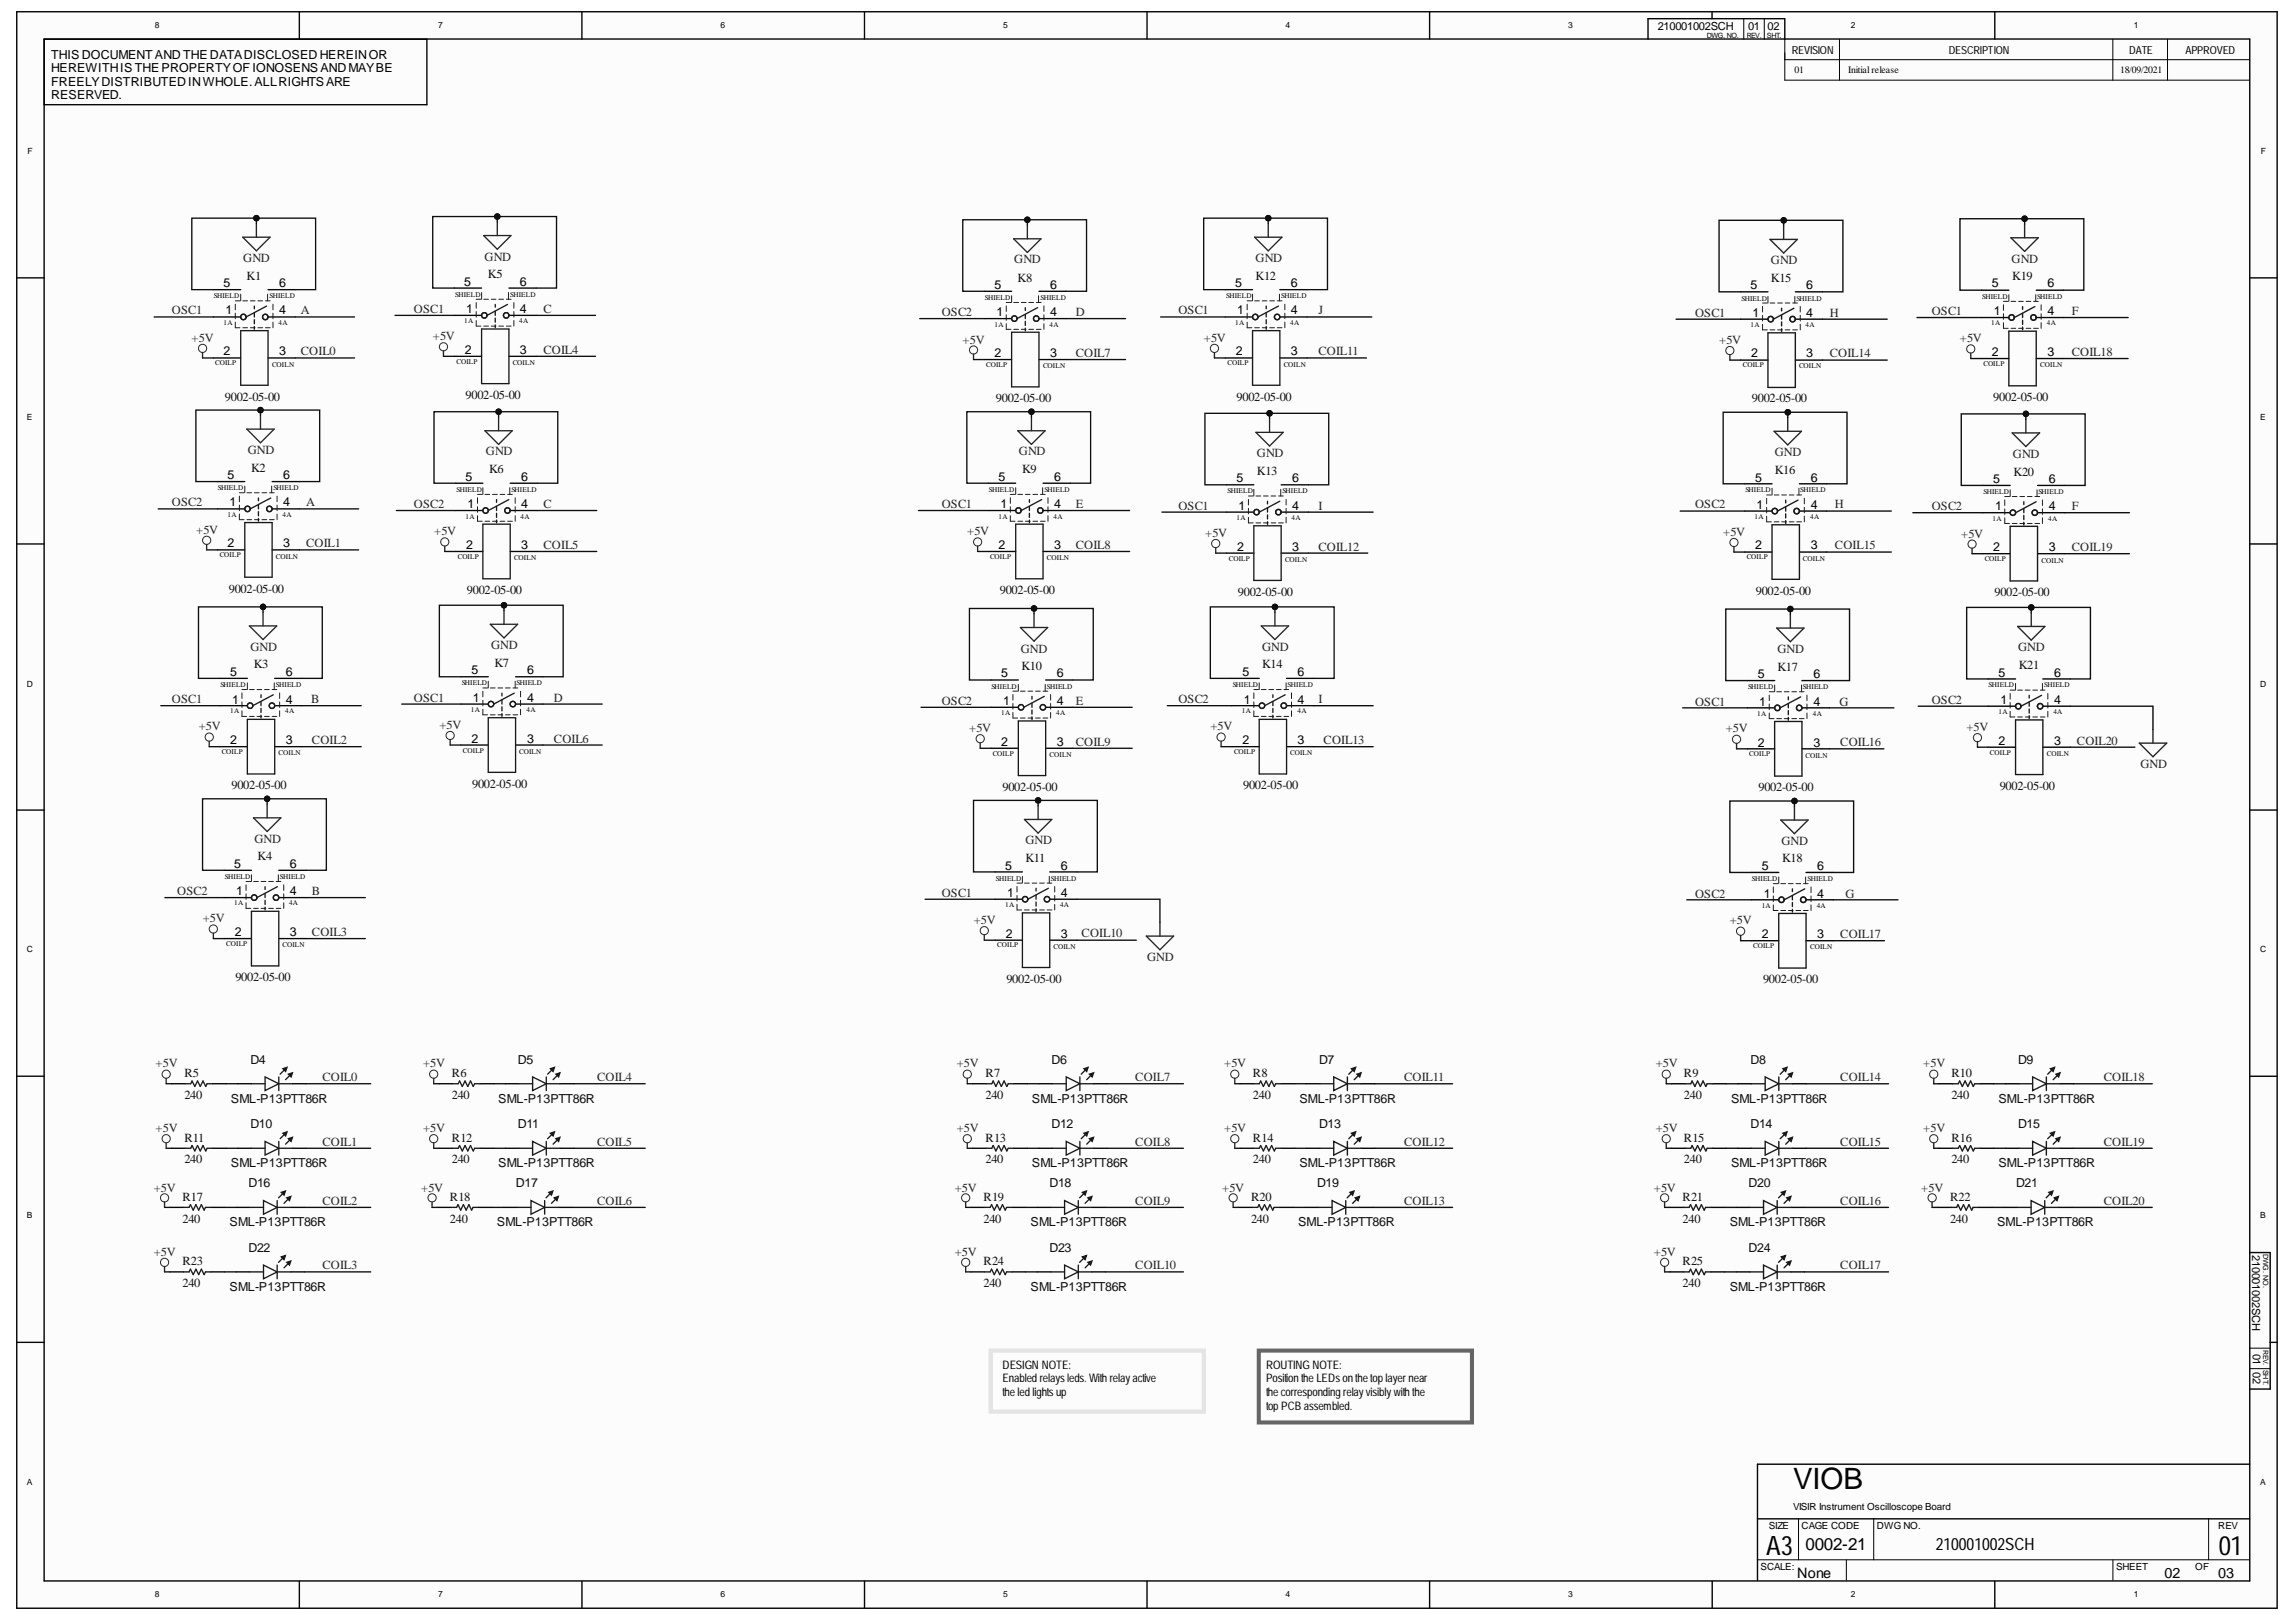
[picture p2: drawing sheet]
<svg xmlns="http://www.w3.org/2000/svg" width="297mm" height="210mm" viewBox="0 0 297 210" stroke-linecap="round" stroke-linejoin="round" font-family="sans-serif">
<defs><g id="words">
<text font-size="3.8" x="232" y="192.7">VIOB</text>
<g font-size="3.5">
<text x="228.5" y="201.2">A3</text>
<text x="287.1" y="201.2">01</text>
</g>
<g font-size="2.2">
<text x="233.6" y="200.5">0002-21</text>
<text x="250.4" y="200.5">210001002SCH</text>
</g>
<g font-size="1.9">
<text x="232.5" y="204.2">None</text>
<text x="280" y="204.2">02</text>
<text x="287" y="204.2">03</text>
</g>
<g font-size="1.6">
<text x="6.6" y="7.6">THIS DOCUMENT AND THE DATA DISCLOSED HEREIN OR</text>
<text x="6.6" y="9.3">HEREWITH IS THE PROPERTY OF IONOSENS AND MAY BE</text>
<text x="6.6" y="11.1">FREELY DISTRIBUTED IN WHOLE. ALL RIGHTS ARE</text>
<text x="6.6" y="12.9">RESERVED.</text>
<text x="28.9" y="37.2">5</text>
<text x="29.2" y="40.7">1</text>
<text x="36.1" y="40.7">4</text>
<text x="36.1" y="37.2">6</text>
<text x="60.1" y="37">5</text>
<text x="60.3" y="40.5">1</text>
<text x="67.3" y="40.5">4</text>
<text x="67.3" y="37">6</text>
<text x="128.7" y="37.4">5</text>
<text x="128.9" y="40.9">1</text>
<text x="135.9" y="40.9">4</text>
<text x="135.9" y="37.4">6</text>
<text x="159.8" y="37.2">5</text>
<text x="160.1" y="40.7">1</text>
<text x="167" y="40.7">4</text>
<text x="167" y="37.2">6</text>
<text x="226.5" y="37.5">5</text>
<text x="226.7" y="41">1</text>
<text x="233.7" y="41">4</text>
<text x="233.7" y="37.5">6</text>
<text x="257.7" y="37.2">5</text>
<text x="258" y="40.8">1</text>
<text x="264.9" y="40.8">4</text>
<text x="264.9" y="37.2">6</text>
<text x="28.9" y="46">2</text>
<text x="36.1" y="46">3</text>
<text x="60.2" y="45.8">2</text>
<text x="67.3" y="45.8">3</text>
<text x="128.7" y="46.2">2</text>
<text x="135.9" y="46.2">3</text>
<text x="159.9" y="46">2</text>
<text x="167" y="46">3</text>
<text x="226.6" y="46.2">2</text>
<text x="233.7" y="46.2">3</text>
<text x="257.7" y="46.1">2</text>
<text x="264.9" y="46.1">3</text>
<text x="29.4" y="62">5</text>
<text x="29.7" y="65.5">1</text>
<text x="36.6" y="65.5">4</text>
<text x="36.6" y="62">6</text>
<text x="60.2" y="62.2">5</text>
<text x="60.5" y="65.8">1</text>
<text x="67.4" y="65.8">4</text>
<text x="67.4" y="62.2">6</text>
<text x="129.2" y="62.2">5</text>
<text x="129.4" y="65.8">1</text>
<text x="136.4" y="65.8">4</text>
<text x="136.4" y="62.2">6</text>
<text x="160" y="62.4">5</text>
<text x="160.2" y="65.9">1</text>
<text x="167.2" y="65.9">4</text>
<text x="167.2" y="62.4">6</text>
<text x="227.1" y="62.3">5</text>
<text x="227.2" y="65.9">1</text>
<text x="234.3" y="65.9">4</text>
<text x="234.3" y="62.3">6</text>
<text x="257.9" y="62.5">5</text>
<text x="265.1" y="62.5">6</text>
<text x="29.4" y="70.8">2</text>
<text x="36.6" y="70.8">3</text>
<text x="60.3" y="71">2</text>
<text x="67.4" y="71">3</text>
<text x="129.2" y="71">2</text>
<text x="136.4" y="71">3</text>
<text x="160.1" y="71.3">2</text>
<text x="167.2" y="71.3">3</text>
<text x="227.1" y="71.1">2</text>
<text x="234.3" y="71.1">3</text>
<text x="257.9" y="71.4">2</text>
<text x="258.1" y="66">1</text>
<text x="265.1" y="66">4</text>
<text x="265.1" y="71.4">3</text>
<text x="29.8" y="87.5">5</text>
<text x="37" y="87.5">6</text>
<text x="61" y="87.2">5</text>
<text x="68.2" y="87.2">6</text>
<text x="129.5" y="87.7">5</text>
<text x="136.7" y="87.7">6</text>
<text x="160.7" y="87.5">5</text>
<text x="167.9" y="87.5">6</text>
<text x="227.4" y="87.8">5</text>
<text x="234.6" y="87.8">6</text>
<text x="258.5" y="87.6">5</text>
<text x="265.7" y="87.6">6</text>
<text x="30" y="91.1">1</text>
<text x="37" y="91.1">4</text>
<text x="61.2" y="90.8">1</text>
<text x="68.2" y="90.8">4</text>
<text x="129.8" y="91.2">1</text>
<text x="136.7" y="91.2">4</text>
<text x="160.9" y="91.1">1</text>
<text x="167.9" y="91.1">4</text>
<text x="227.6" y="91.3">1</text>
<text x="234.6" y="91.3">4</text>
<text x="258.8" y="91.1">1</text>
<text x="265.7" y="91.1">4</text>
<text x="29.8" y="96.3">2</text>
<text x="37" y="96.3">3</text>
<text x="61" y="96.1">2</text>
<text x="68.2" y="96.1">3</text>
<text x="129.5" y="96.5">2</text>
<text x="136.7" y="96.5">3</text>
<text x="160.7" y="96.3">2</text>
<text x="167.9" y="96.3">3</text>
<text x="227.4" y="96.6">2</text>
<text x="234.6" y="96.6">3</text>
<text x="258.5" y="96.4">2</text>
<text x="265.7" y="96.4">3</text>
<text x="30.3" y="112.4">5</text>
<text x="37.5" y="112.4">6</text>
<text x="130" y="112.5">5</text>
<text x="137.2" y="112.5">6</text>
<text x="227.9" y="112.6">5</text>
<text x="235.1" y="112.6">6</text>
<text x="30.5" y="115.8">1</text>
<text x="37.5" y="115.8">4</text>
<text x="130.3" y="116.1">1</text>
<text x="137.2" y="116.1">4</text>
<text x="228.2" y="116.2">1</text>
<text x="235.1" y="116.2">4</text>
<text x="30.4" y="121.1">2</text>
<text x="37.5" y="121.1">3</text>
<text x="130.1" y="121.4">2</text>
<text x="137.2" y="121.4">3</text>
<text x="227.9" y="121.4">2</text>
<text x="235.1" y="121.4">3</text>
</g>
<g font-size="1.6" fill="#262626">
<text x="31.5" y="33.9">GND</text>
<text x="62.7" y="33.7">GND</text>
<text x="131.2" y="34.1">GND</text>
<text x="162.4" y="33.9">GND</text>
<text x="229.1" y="34.2">GND</text>
<text x="260.2" y="34">GND</text>
<text x="22.2" y="40.7">OSC1</text>
<text x="38.9" y="40.7">A</text>
<text x="53.6" y="40.5">OSC1</text>
<text x="70.3" y="40.5">C</text>
<text x="121.8" y="40.9">OSC2</text>
<text x="139.2" y="40.9">D</text>
<text x="152.5" y="40.7">OSC1</text>
<text x="170.6" y="40.7">J</text>
<text x="219.3" y="41">OSC1</text>
<text x="236.7" y="41">H</text>
<text x="249.9" y="40.8">OSC1</text>
<text x="268" y="40.8">F</text>
<text x="24.8" y="44.2">+5V</text>
<text x="38.9" y="46">COIL0</text>
<text x="56" y="44.1">+5V</text>
<text x="70.3" y="45.8">COIL4</text>
<text x="124.5" y="44.5">+5V</text>
<text x="139.2" y="46.2">COIL7</text>
<text x="155.8" y="44.2">+5V</text>
<text x="170.6" y="46">COIL11</text>
<text x="222.4" y="44.5">+5V</text>
<text x="236.7" y="46.3">COIL14</text>
<text x="253.6" y="44.3">+5V</text>
<text x="268" y="46.1">COIL18</text>
<text x="32.1" y="58.8">GND</text>
<text x="62.9" y="58.9">GND</text>
<text x="131.8" y="58.9">GND</text>
<text x="162.6" y="59.2">GND</text>
<text x="229.6" y="59">GND</text>
<text x="260.4" y="59.3">GND</text>
<text x="22.2" y="65.5">OSC2</text>
<text x="39.6" y="65.5">A</text>
<text x="53.6" y="65.8">OSC2</text>
<text x="70.3" y="65.8">C</text>
<text x="121.8" y="65.8">OSC1</text>
<text x="139.2" y="65.8">E</text>
<text x="152.5" y="65.9">OSC1</text>
<text x="170.6" y="65.9">I</text>
<text x="219.3" y="65.8">OSC2</text>
<text x="237.4" y="65.8">H</text>
<text x="25.4" y="69.1">+5V</text>
<text x="39.6" y="70.8">COIL1</text>
<text x="56.2" y="69.2">+5V</text>
<text x="70.3" y="71">COIL5</text>
<text x="125.1" y="69.2">+5V</text>
<text x="139.2" y="71">COIL8</text>
<text x="155.9" y="69.5">+5V</text>
<text x="170.6" y="71.3">COIL12</text>
<text x="222.9" y="69.3">+5V</text>
<text x="237.4" y="71.1">COIL15</text>
<text x="249.9" y="66">OSC2</text>
<text x="253.7" y="69.6">+5V</text>
<text x="268" y="66">F</text>
<text x="268" y="71.4">COIL19</text>
<text x="32.4" y="84.2">GND</text>
<text x="63.5" y="84">GND</text>
<text x="132.1" y="84.5">GND</text>
<text x="163.3" y="84.2">GND</text>
<text x="230" y="84.5">GND</text>
<text x="261.1" y="84.3">GND</text>
<text x="22.2" y="91">OSC1</text>
<text x="25.7" y="94.5">+5V</text>
<text x="40.3" y="91">B</text>
<text x="53.6" y="90.8">OSC1</text>
<text x="56.9" y="94.3">+5V</text>
<text x="71.7" y="90.8">D</text>
<text x="121.8" y="91.2">OSC2</text>
<text x="125.4" y="94.8">+5V</text>
<text x="139.2" y="91.2">E</text>
<text x="152.5" y="91">OSC2</text>
<text x="156.6" y="94.5">+5V</text>
<text x="170.6" y="91">I</text>
<text x="219.3" y="91.3">OSC1</text>
<text x="223.3" y="94.8">+5V</text>
<text x="238" y="91.3">G</text>
<text x="249.9" y="91.1">OSC2</text>
<text x="254.4" y="94.6">+5V</text>
<text x="40.4" y="96.3">COIL2</text>
<text x="71.7" y="96.1">COIL6</text>
<text x="139.2" y="96.5">COIL9</text>
<text x="171.2" y="96.3">COIL13</text>
<text x="238.1" y="96.5">COIL16</text>
<text x="268.7" y="96.4">COIL20</text>
<text x="276.9" y="99.3">GND</text>
<text x="32.9" y="109.1">GND</text>
<text x="132.7" y="109.2">GND</text>
<text x="230.5" y="109.3">GND</text>
<text x="22.9" y="115.8">OSC2</text>
<text x="26.2" y="119.4">+5V</text>
<text x="40.4" y="115.8">B</text>
<text x="121.8" y="116.1">OSC1</text>
<text x="126" y="119.5">+5V</text>
<text x="219.3" y="116.2">OSC2</text>
<text x="223.8" y="119.6">+5V</text>
<text x="238.7" y="116.2">G</text>
<text x="40.4" y="121.1">COIL3</text>
<text x="139.9" y="121.3">COIL10</text>
<text x="148.4" y="124.4">GND</text>
<text x="238.1" y="121.4">COIL17</text>
<text x="20.1" y="138.1">+5V</text>
<text x="41.7" y="139.9">COIL0</text>
<text x="54.7" y="138.1">+5V</text>
<text x="77.2" y="139.9">COIL4</text>
<text x="123.8" y="138.1">+5V</text>
<text x="146.9" y="139.9">COIL7</text>
<text x="158.4" y="138.1">+5V</text>
<text x="181.6" y="139.9">COIL11</text>
<text x="214.2" y="138.1">+5V</text>
<text x="238.1" y="139.9">COIL14</text>
<text x="248.8" y="138.1">+5V</text>
<text x="272.2" y="139.9">COIL18</text>
<text x="20.1" y="146.5">+5V</text>
<text x="41.7" y="148.3">COIL1</text>
<text x="54.7" y="146.5">+5V</text>
<text x="77.2" y="148.3">COIL5</text>
<text x="123.8" y="146.5">+5V</text>
<text x="146.9" y="148.3">COIL8</text>
<text x="158.4" y="146.5">+5V</text>
<text x="181.6" y="148.3">COIL12</text>
<text x="214.2" y="146.5">+5V</text>
<text x="238.1" y="148.3">COIL15</text>
<text x="248.8" y="146.5">+5V</text>
<text x="272.2" y="148.3">COIL19</text>
<text x="19.9" y="154.2">+5V</text>
<text x="41.7" y="155.9">COIL2</text>
<text x="54.5" y="154.2">+5V</text>
<text x="77.2" y="155.9">COIL6</text>
<text x="123.5" y="154.2">+5V</text>
<text x="146.9" y="155.9">COIL9</text>
<text x="158.1" y="154.2">+5V</text>
<text x="181.6" y="155.9">COIL13</text>
<text x="214" y="154.2">+5V</text>
<text x="238.1" y="155.9">COIL16</text>
<text x="248.6" y="154.2">+5V</text>
<text x="272.2" y="155.9">COIL20</text>
<text x="19.9" y="162.5">+5V</text>
<text x="41.7" y="164.3">COIL3</text>
<text x="123.5" y="162.5">+5V</text>
<text x="146.9" y="164.3">COIL10</text>
<text x="214" y="162.5">+5V</text>
<text x="238.1" y="164.3">COIL17</text>
</g>
<g font-size="1.6" fill="#0e0e0e">
<text x="31.9" y="36.2">K1</text>
<text x="63.1" y="36">K5</text>
<text x="131.6" y="36.4">K8</text>
<text x="162.4" y="36.2">K12</text>
<text x="229.1" y="36.4">K15</text>
<text x="260.3" y="36.3">K19</text>
<text x="29.1" y="51.8">9002-05-00</text>
<text x="60.2" y="51.7">9002-05-00</text>
<text x="128.9" y="52">9002-05-00</text>
<text x="160" y="51.8">9002-05-00</text>
<text x="226.7" y="52.1">9002-05-00</text>
<text x="257.9" y="51.9">9002-05-00</text>
<text x="32.5" y="61">K2</text>
<text x="63.3" y="61.2">K6</text>
<text x="132.2" y="61.2">K9</text>
<text x="162.6" y="61.5">K13</text>
<text x="229.6" y="61.3">K16</text>
<text x="260.5" y="61.6">K20</text>
<text x="29.6" y="76.7">9002-05-00</text>
<text x="60.4" y="76.9">9002-05-00</text>
<text x="129.4" y="76.9">9002-05-00</text>
<text x="160.2" y="77.1">9002-05-00</text>
<text x="227.2" y="76.9">9002-05-00</text>
<text x="258" y="77.2">9002-05-00</text>
<text x="32.8" y="86.5">K3</text>
<text x="64" y="86.3">K7</text>
<text x="132.1" y="86.7">K10</text>
<text x="163.3" y="86.5">K14</text>
<text x="230" y="86.8">K17</text>
<text x="261.2" y="86.6">K21</text>
<text x="61.1" y="102">9002-05-00</text>
<text x="29.9" y="102.1">9002-05-00</text>
<text x="129.7" y="102.4">9002-05-00</text>
<text x="160.8" y="102.1">9002-05-00</text>
<text x="227.5" y="102.4">9002-05-00</text>
<text x="258.7" y="102.2">9002-05-00</text>
<text x="33.3" y="111.3">K4</text>
<text x="132.7" y="111.6">K11</text>
<text x="230.5" y="111.6">K18</text>
<text x="30.5" y="127">9002-05-00</text>
<text x="130.2" y="127.1">9002-05-00</text>
<text x="228.1" y="127.2">9002-05-00</text>
<text x="32.4" y="137.6">D4</text>
<text x="67" y="137.6">D5</text>
<text x="136" y="137.6">D6</text>
<text x="170.6" y="137.6">D7</text>
<text x="226.5" y="137.6">D8</text>
<text x="261.1" y="137.6">D9</text>
<text x="23.9" y="142.2">240</text>
<text x="23.9" y="139.4">R5</text>
<text x="29.9" y="142.7">SML-P13PTT86R</text>
<text x="58.5" y="139.4">R6</text>
<text x="58.5" y="142.2">240</text>
<text x="64.5" y="142.7">SML-P13PTT86R</text>
<text x="127.5" y="142.2">240</text>
<text x="127.5" y="139.4">R7</text>
<text x="133.5" y="142.7">SML-P13PTT86R</text>
<text x="162.1" y="142.2">240</text>
<text x="162.1" y="139.4">R8</text>
<text x="168.1" y="142.7">SML-P13PTT86R</text>
<text x="217.9" y="139.4">R9</text>
<text x="217.9" y="142.2">240</text>
<text x="223.9" y="142.7">SML-P13PTT86R</text>
<text x="252.5" y="139.4">R10</text>
<text x="252.5" y="142.2">240</text>
<text x="258.5" y="142.7">SML-P13PTT86R</text>
<text x="23.9" y="147.8">R11</text>
<text x="32.4" y="146">D10</text>
<text x="58.5" y="147.8">R12</text>
<text x="67" y="146">D11</text>
<text x="127.5" y="147.8">R13</text>
<text x="136" y="146">D12</text>
<text x="162.1" y="147.8">R14</text>
<text x="170.6" y="146">D13</text>
<text x="217.9" y="147.8">R15</text>
<text x="226.5" y="146">D14</text>
<text x="252.5" y="147.8">R16</text>
<text x="261.1" y="146">D15</text>
<text x="23.6" y="155.4">R17</text>
<text x="23.9" y="150.6">240</text>
<text x="29.9" y="151.1">SML-P13PTT86R</text>
<text x="32.1" y="153.6">D16</text>
<text x="58.2" y="155.4">R18</text>
<text x="58.5" y="150.6">240</text>
<text x="64.5" y="151.1">SML-P13PTT86R</text>
<text x="66.8" y="153.6">D17</text>
<text x="127.2" y="155.4">R19</text>
<text x="127.5" y="150.6">240</text>
<text x="133.5" y="151.1">SML-P13PTT86R</text>
<text x="135.8" y="153.6">D18</text>
<text x="161.8" y="155.4">R20</text>
<text x="162.1" y="150.6">240</text>
<text x="168.1" y="151.1">SML-P13PTT86R</text>
<text x="170.4" y="153.6">D19</text>
<text x="217.7" y="155.4">R21</text>
<text x="217.9" y="150.6">240</text>
<text x="223.9" y="151.1">SML-P13PTT86R</text>
<text x="226.2" y="153.6">D20</text>
<text x="252.3" y="155.4">R22</text>
<text x="252.5" y="150.6">240</text>
<text x="258.5" y="151.1">SML-P13PTT86R</text>
<text x="260.8" y="153.6">D21</text>
<text x="23.6" y="158.3">240</text>
<text x="29.7" y="158.7">SML-P13PTT86R</text>
<text x="32.1" y="162">D22</text>
<text x="58.2" y="158.3">240</text>
<text x="64.3" y="158.7">SML-P13PTT86R</text>
<text x="127.2" y="158.3">240</text>
<text x="133.3" y="158.7">SML-P13PTT86R</text>
<text x="135.8" y="162">D23</text>
<text x="161.8" y="158.3">240</text>
<text x="167.9" y="158.7">SML-P13PTT86R</text>
<text x="217.7" y="158.3">240</text>
<text x="223.8" y="158.7">SML-P13PTT86R</text>
<text x="226.2" y="162">D24</text>
<text x="252.3" y="158.3">240</text>
<text x="258.4" y="158.7">SML-P13PTT86R</text>
<text x="23.6" y="166.5">240</text>
<text x="23.6" y="163.8">R23</text>
<text x="29.7" y="167">SML-P13PTT86R</text>
<text x="127.2" y="166.5">240</text>
<text x="127.2" y="163.8">R24</text>
<text x="133.3" y="167">SML-P13PTT86R</text>
<text x="217.7" y="166.5">240</text>
<text x="217.7" y="163.8">R25</text>
<text x="223.8" y="167">SML-P13PTT86R</text>
</g>
<g font-size="1.5">
<text x="129.7" y="178.9">Enabled relaysleds. Withrelay active</text>
<text x="129.7" y="177.1">DESIGN NOTE:</text>
<text x="163.8" y="178.9">PositiontheLEDsonthe toplayer near</text>
<text x="163.8" y="177.1">ROUTING NOTE:</text>
<text x="129.7" y="180.7">theled lightsup</text>
<text x="163.8" y="180.7">thecorresponding relay visibly withthe</text>
<text x="163.8" y="182.4">topPCB assembled.</text>
</g>
<g font-size="1.4">
<text x="214.5" y="3.9">210001002SCH</text>
<text x="226.1" y="3.9">01 02</text>
<text x="231.8" y="6.9">REVISION</text>
<text x="252.1" y="6.9">DESCRIPTION</text>
<text x="275.5" y="6.9">DATE</text>
<text x="282.7" y="6.9">APPROVED</text>
<text x="291.4" y="162.4" transform="rotate(90 291.4 162.4)">210001002SCH</text>
<text x="291.5" y="175.2" transform="rotate(90 291.5 175.2)">01 02</text>
</g>
<g font-size="1.3">
<text x="232.2" y="9.4">01</text>
<text x="239.1" y="9.5">Initial release</text>
<text x="274.3" y="9.4">18/09/2021</text>
<text x="228.9" y="197.9">SIZE</text>
<text x="232" y="195.4">VISIR Instrument Oscilloscope Board</text>
<text x="233.1" y="197.9">CAGE CODE</text>
<text x="242.8" y="197.9">DWG NO.</text>
<text x="287" y="197.9">REV</text>
<text x="227.8" y="203.2">SCALE:</text>
<text x="273.8" y="203.2">SHEET</text>
<text x="284" y="203.2">OF</text>
</g>
<g font-size="1.1">
<text x="20.1" y="3.6">8</text>
<text x="56.7" y="3.6">7</text>
<text x="93.2" y="3.6">6</text>
<text x="129.8" y="3.6">5</text>
<text x="166.3" y="3.6">4</text>
<text x="202.9" y="3.6">3</text>
<text x="239.4" y="3.6">2</text>
<text x="276.1" y="3.6">1</text>
<text x="3.6" y="20">F</text>
<text x="292.5" y="20">F</text>
<text x="3.5" y="54.4">E</text>
<text x="292.4" y="54.4">E</text>
<text x="3.5" y="88.9">D</text>
<text x="292.4" y="88.9">D</text>
<text x="3.5" y="123.3">C</text>
<text x="292.4" y="123.3">C</text>
<text x="3.5" y="157.7">B</text>
<text x="292.4" y="157.7">B</text>
<text x="3.5" y="192.2">A</text>
<text x="292.4" y="192.2">A</text>
<text x="20.1" y="206.7">8</text>
<text x="56.7" y="206.7">7</text>
<text x="93.2" y="206.7">6</text>
<text x="129.8" y="206.7">5</text>
<text x="166.3" y="206.7">4</text>
<text x="202.9" y="206.7">3</text>
<text x="239.4" y="206.7">2</text>
<text x="276.1" y="206.7">1</text>
</g>
<g font-size=".9">
<text x="220.8" y="4.9">DWG. NO.</text>
<text x="226" y="4.9">REV.</text>
<text x="228.6" y="4.9">SHT.</text>
<text x="27.7" y="38.6">SHIELD</text>
<text x="34.9" y="38.6">SHIELD</text>
<text x="58.9" y="38.4">SHIELD</text>
<text x="60.1" y="41.9">1A</text>
<text x="66" y="38.4">SHIELD</text>
<text x="67.2" y="41.9">4A</text>
<text x="127.4" y="38.8">SHIELD</text>
<text x="134.6" y="38.8">SHIELD</text>
<text x="158.6" y="38.6">SHIELD</text>
<text x="165.7" y="38.6">SHIELD</text>
<text x="225.3" y="38.9">SHIELD</text>
<text x="232.4" y="38.9">SHIELD</text>
<text x="256.4" y="38.6">SHIELD</text>
<text x="263.5" y="38.6">SHIELD</text>
<text x="27.8" y="47.3">COILP</text>
<text x="28.9" y="42">1A</text>
<text x="35.2" y="47.4">COILN</text>
<text x="36" y="42">4A</text>
<text x="59.1" y="47.1">COILP</text>
<text x="66.3" y="47.3">COILN</text>
<text x="127.6" y="47.5">COILP</text>
<text x="128.7" y="42.3">1A</text>
<text x="134.9" y="47.7">COILN</text>
<text x="135.8" y="42.3">4A</text>
<text x="158.8" y="47.3">COILP</text>
<text x="159.8" y="42">1A</text>
<text x="166.1" y="47.4">COILN</text>
<text x="166.9" y="42">4A</text>
<text x="225.5" y="47.5">COILP</text>
<text x="226.5" y="42.4">1A</text>
<text x="232.7" y="47.7">COILN</text>
<text x="233.6" y="42.4">4A</text>
<text x="256.6" y="47.3">COILP</text>
<text x="257.6" y="42.1">1A</text>
<text x="264" y="47.5">COILN</text>
<text x="264.8" y="42.1">4A</text>
<text x="28.2" y="63.4">SHIELD</text>
<text x="35.4" y="63.4">SHIELD</text>
<text x="59.1" y="63.7">SHIELD</text>
<text x="66.2" y="63.7">SHIELD</text>
<text x="127.9" y="63.7">SHIELD</text>
<text x="135.1" y="63.7">SHIELD</text>
<text x="158.8" y="63.8">SHIELD</text>
<text x="165.9" y="63.8">SHIELD</text>
<text x="225.8" y="63.7">SHIELD</text>
<text x="232.9" y="63.7">SHIELD</text>
<text x="256.6" y="63.9">SHIELD</text>
<text x="263.7" y="63.9">SHIELD</text>
<text x="29.4" y="66.9">1A</text>
<text x="36.5" y="66.9">4A</text>
<text x="60.2" y="67.1">1A</text>
<text x="67.3" y="67.1">4A</text>
<text x="129.2" y="67.1">1A</text>
<text x="136.3" y="67.1">4A</text>
<text x="160" y="67.3">1A</text>
<text x="167.1" y="67.3">4A</text>
<text x="227" y="67.1">1A</text>
<text x="234.2" y="67.1">4A</text>
<text x="257.8" y="67.4">1A</text>
<text x="265" y="67.4">4A</text>
<text x="28.4" y="72.1">COILP</text>
<text x="35.7" y="72.3">COILN</text>
<text x="59.2" y="72.3">COILP</text>
<text x="66.5" y="72.5">COILN</text>
<text x="128.1" y="72.3">COILP</text>
<text x="135.4" y="72.5">COILN</text>
<text x="159" y="72.5">COILP</text>
<text x="166.2" y="72.7">COILN</text>
<text x="226" y="72.4">COILP</text>
<text x="233.3" y="72.5">COILN</text>
<text x="256.8" y="72.6">COILP</text>
<text x="264.1" y="72.8">COILN</text>
<text x="28.5" y="88.9">SHIELD</text>
<text x="35.7" y="88.9">SHIELD</text>
<text x="59.7" y="88.7">SHIELD</text>
<text x="66.8" y="88.7">SHIELD</text>
<text x="128.3" y="89.1">SHIELD</text>
<text x="135.4" y="89.1">SHIELD</text>
<text x="159.5" y="88.9">SHIELD</text>
<text x="166.6" y="88.9">SHIELD</text>
<text x="226.1" y="89.2">SHIELD</text>
<text x="233.2" y="89.2">SHIELD</text>
<text x="257.3" y="88.9">SHIELD</text>
<text x="264.5" y="88.9">SHIELD</text>
<text x="29.8" y="92.3">1A</text>
<text x="36.9" y="92.3">4A</text>
<text x="60.9" y="92.2">1A</text>
<text x="68.1" y="92.2">4A</text>
<text x="129.5" y="92.6">1A</text>
<text x="136.6" y="92.6">4A</text>
<text x="160.7" y="92.3">1A</text>
<text x="167.9" y="92.3">4A</text>
<text x="227.3" y="92.7">1A</text>
<text x="234.5" y="92.7">4A</text>
<text x="258.5" y="92.4">1A</text>
<text x="265.7" y="92.4">4A</text>
<text x="28.7" y="97.6">COILP</text>
<text x="36" y="97.7">COILN</text>
<text x="59.9" y="97.4">COILP</text>
<text x="67.2" y="97.6">COILN</text>
<text x="128.4" y="97.8">COILP</text>
<text x="135.8" y="98">COILN</text>
<text x="159.6" y="97.6">COILP</text>
<text x="166.9" y="97.7">COILN</text>
<text x="226.3" y="97.8">COILP</text>
<text x="233.6" y="98.1">COILN</text>
<text x="257.4" y="97.6">COILP</text>
<text x="264.8" y="97.8">COILN</text>
<text x="29.1" y="113.7">SHIELD</text>
<text x="36.2" y="113.7">SHIELD</text>
<text x="128.8" y="114">SHIELD</text>
<text x="136" y="114">SHIELD</text>
<text x="226.7" y="114">SHIELD</text>
<text x="233.8" y="114">SHIELD</text>
<text x="30.3" y="117.2">1A</text>
<text x="37.4" y="117.2">4A</text>
<text x="130" y="117.4">1A</text>
<text x="137.1" y="117.4">4A</text>
<text x="227.9" y="117.5">1A</text>
<text x="235" y="117.5">4A</text>
<text x="29.3" y="122.4">COILP</text>
<text x="36.5" y="122.6">COILN</text>
<text x="129" y="122.6">COILP</text>
<text x="136.3" y="122.8">COILN</text>
<text x="226.8" y="122.7">COILP</text>
<text x="234.2" y="122.8">COILN</text>
<text x="292.8" y="162.2" transform="rotate(90 292.8 162.2)">DWG. NO.</text>
<text x="292.8" y="174.7" transform="rotate(90 292.8 174.7)">REV. SHT.</text>
</g>
</g></defs>
<g fill="#fcfcfc">
<path d="M2.2 1.5h292.4v206.7h-292.4z" fill-rule="evenodd"/>
<path d="M2.2 1.5h292.4v206.7h-292.4z" fill-rule="evenodd"/>
</g>
<g fill="none" stroke="#000" stroke-width=".18">
<path d="M2.2 1.5h292.4v206.6h-292.4zM5.7 5.1h285.4v199.5h-285.4zM185 1.5v3.6M213.2 5.1v-2.7h17.7v2.7M221.5 1.5v.9M258.1 1.5v3.6M225.2 37.8h3.5M232.3 37.8h3.5M256.4 37.6h3.5M263.4 37.6h3.6M291.1 36h3.5M225.2 41.3h3.5"/>
<path d="M225.2 46.6h3.5M232.3 41.3h3.5M232.3 46.6h3.5M256.4 41.1h3.5M256.4 46.4h3.5M263.4 41.1h3.6M263.4 46.4h3.6M225.7 66.1h3.6M225.7 71.4h3.6M225.7 62.6h3.6M232.8 66.1h3.5M232.8 71.4h3.5"/>
<path d="M232.8 62.6h3.5M256.5 66.3h3.6M256.5 71.7h3.6M256.5 62.8h3.6M263.6 66.3h3.5M263.6 71.7h3.5M263.6 62.8h3.5M291.1 70.4h3.5M226 91.6h3.6M226 96.9h3.6M226 88.1h3.6M233.1 91.6h3.6"/>
<path d="M233.1 96.9h3.6M233.1 88.1h3.6M257.2 91.4h3.6M257.2 96.7h3.6M257.2 87.9h3.6M264.3 91.4h3.5M264.3 96.7h3.5M264.3 87.9h3.5M226.6 116.4h3.5M226.6 112.9h3.5M233.7 116.4h3.5M233.7 112.9h3.5"/>
<path d="M291.1 104.8h3.5M226.6 121.7h3.5M233.7 121.7h3.5M291.1 139.3h3.5M2.2 173.7h3.5M291 162.1h2.7v17.7h-2.7M293.7 173.7h.9M227.4 196.6h63.6M291 189.5h-63.6v15M38.7 204.6v3.5M75.3 204.6v3.5M111.8 204.6v3.5"/>
<path d="M148.4 204.6v3.5M185 204.6v3.5M221.5 204.6v3.5M258.1 204.6v3.5"/>
</g>
<g fill="none" stroke="#000" stroke-width=".17">
<path d="M5.7 5.1h49.5v8.5h-49.5zM38.7 1.5v3.6M75.3 1.5v3.6M111.8 1.5v3.6M148.4 1.5v3.6M2.2 36h3.5M27.6 37.5h3.5M34.7 37.5h3.5M58.8 37.3h3.5M65.8 37.3h3.6M127.3 37.7h3.6M134.4 37.7h3.6"/>
<path d="M158.5 37.5h3.5M165.6 37.5h3.5M27.6 41h3.5M27.6 46.3h3.5M34.7 41h3.5M34.7 46.3h3.5M58.8 40.8h3.5M58.8 46.1h3.5M65.8 40.8h3.6M65.8 46.1h3.6M127.3 41.2h3.6M127.3 46.5h3.6"/>
<path d="M134.4 41.2h3.6M134.4 46.5h3.6M158.5 41h3.5M158.5 46.3h3.5M165.6 41h3.5M165.6 46.3h3.5M2.2 70.4h3.5M28.1 65.9h3.6M28.1 71.2h3.6M28.1 62.3h3.6M35.2 65.9h3.5M35.2 71.2h3.5"/>
<path d="M35.2 62.3h3.5M58.9 66.1h3.6M58.9 71.4h3.6M58.9 62.5h3.6M66 66.1h3.5M66 71.4h3.5M66 62.5h3.5M127.9 66.1h3.5M127.9 71.4h3.5M127.9 62.5h3.5M134.9 66.1h3.6M134.9 71.4h3.6"/>
<path d="M134.9 62.5h3.6M158.7 66.3h3.5M158.7 71.6h3.5M158.7 62.7h3.5M165.7 66.3h3.6M165.7 71.6h3.6M165.7 62.7h3.6M28.5 91.3h3.5M28.5 96.6h3.5M28.5 87.8h3.5M35.5 91.3h3.6M35.5 96.6h3.6"/>
<path d="M35.5 87.8h3.6M59.6 91.1h3.6M59.6 96.4h3.6M59.6 87.6h3.6M66.7 91.1h3.5M66.7 96.4h3.5M66.7 87.6h3.5M128.2 91.5h3.5M128.2 96.8h3.5M128.2 88h3.5M135.3 91.5h3.5M135.3 96.8h3.5"/>
<path d="M135.3 88h3.5M159.4 91.3h3.5M159.4 96.6h3.5M159.4 87.8h3.5M166.4 91.3h3.6M166.4 96.6h3.6M166.4 87.8h3.6M2.2 104.8h3.5M29 116.2h3.5M29 112.6h3.5M36.1 116.2h3.5M36.1 112.6h3.5"/>
<path d="M128.7 116.4h3.6M128.7 112.8h3.6M135.8 116.4h3.5M135.8 112.8h3.5M2.2 139.3h3.5M29 121.5h3.5M36.1 121.5h3.5M128.7 121.7h3.6M135.8 121.7h3.5M30.8 140.2h1.7M37.8 140.2h1.8"/>
</g>
<g fill="none" stroke="#000" stroke-width=".13">
<path d="M225.6 2.4v2.7M228.2 2.4v2.7M230.9 5.1v5.3h60.1M230.9 7.7h60.1M238 5.1v5.3M273.3 5.1v5.3M280.4 5.1v5.3M291 177.1h2.7M291 174.5h2.7M232.7 196.6v5.3M242.4 196.6v5.3M285.7 196.6v5.3"/>
<path d="M227.4 201.9h63.6M238.9 201.9v2.6M273.4 201.9v2.6"/>
</g>
<g fill="none" stroke="#1c1c1c" stroke-width=".17">
<path d="M32.9 39.6v.4M34.5 39.6l-2.7 1.4M64.1 39.4v.4M65.7 39.4l-2.7 1.4M132.6 39.8v.4M134.2 39.8l-2.6 1.4M163.8 39.6v.4M165.4 39.6l-2.7 1.4M31.1 42.8h3.6v7.1h-3.6zM32.9 40.5v.5M32.9 41.4v.5M32.9 42.3v.3"/>
<path d="M62.3 42.6h3.5v7h-3.5zM64.1 40.3v.5M64.1 41.2v.5M64.1 42v.4M130.9 43h3.5v7.1h-3.5zM132.6 40.7v.5M132.6 41.6v.5M132.6 42.5v.3M162 42.8h3.6v7.1h-3.6zM163.8 40.5v.5M163.8 41.4v.5M163.8 42.3v.3"/>
<path d="M31.7 67.6h3.5v7.1h-3.5zM33.4 64.4v.4M33.4 65.3v.6M33.4 66.2v.5M33.4 67.1v.3M35 64.4l-2.6 1.5M62.5 67.8h3.5v7.1h-3.5zM64.2 64.7v.3M64.2 65.5v.6M64.2 66.4v.5M64.2 67.3v.4M65.8 64.7l-2.6 1.4"/>
<path d="M131.4 67.8h3.5v7.1h-3.5zM133.2 64.7v.3M133.2 65.5v.6M133.2 66.4v.5M133.2 67.3v.4M134.8 64.7l-2.7 1.4M162.2 68h3.5v7.1h-3.5zM164 64.9v.3M164 65.7v.6M164 66.6v.6M164 67.5v.4M165.6 64.9l-2.7 1.4"/>
<path d="M32 93.1h3.5v7.1h-3.5zM33.8 89.9v.4M33.8 90.8v.5M33.8 91.7v.5M33.8 92.6v.3M35.4 89.9l-2.7 1.4M63.2 92.9h3.5v7h-3.5zM64.9 89.7v.4M64.9 90.6v.5M64.9 91.5v.5M64.9 92.4v.3M66.5 89.7l-2.6 1.4"/>
<path d="M131.7 93.3h3.6v7.1h-3.6zM133.5 90.1v.4M133.5 91v.5M133.5 91.9v.5M133.5 92.8v.3M135.1 90.1l-2.7 1.4M162.9 93.1h3.5v7.1h-3.5zM164.7 89.9v.4M164.7 90.8v.5M164.7 91.7v.5M164.7 92.6v.3M166.3 89.9l-2.7 1.4"/>
<path d="M32.5 117.9h3.6v7.1h-3.6zM34.3 114.7v.4M34.3 115.6v.6M34.3 116.5v.5M34.3 117.4v.3M35.9 114.7l-2.7 1.5M132.3 118.1h3.5v7.1h-3.5zM134 115v.3M134 115.8v.6M134 116.7v.6M134 117.6v.4M135.6 115l-2.6 1.4"/>
<path d="M34.3 139.4l1.8 .8-1.8 .9zM37 138.3l-.8 .7M37.7 139l-.7 .7"/>
<circle cx="31.5" cy="41" r=".35"/>
<circle cx="34.3" cy="41" r=".35"/>
<circle cx="62.7" cy="40.8" r=".35"/>
<circle cx="65.5" cy="40.8" r=".35"/>
<circle cx="131.2" cy="41.2" r=".35"/>
<circle cx="134.1" cy="41.2" r=".35"/>
<circle cx="162.4" cy="41" r=".35"/>
<circle cx="165.2" cy="41" r=".35"/>
<circle cx="32" cy="65.9" r=".35"/>
<circle cx="34.8" cy="65.9" r=".35"/>
<circle cx="34.9" cy="65.9" r=".35"/>
<circle cx="62.8" cy="66.1" r=".35"/>
<circle cx="65.7" cy="66.1" r=".35"/>
<circle cx="131.8" cy="66.1" r=".35"/>
<circle cx="134.6" cy="66.1" r=".35"/>
<circle cx="162.6" cy="66.3" r=".35"/>
<circle cx="165.4" cy="66.3" r=".35"/>
<circle cx="32.4" cy="91.3" r=".35"/>
<circle cx="35.2" cy="91.3" r=".35"/>
<circle cx="63.5" cy="91.1" r=".35"/>
<circle cx="66.3" cy="91.1" r=".35"/>
<circle cx="66.4" cy="91.1" r=".35"/>
<circle cx="132.1" cy="91.5" r=".35"/>
<circle cx="134.9" cy="91.5" r=".35"/>
<circle cx="163.3" cy="91.3" r=".35"/>
<circle cx="166.1" cy="91.3" r=".35"/>
<circle cx="32.9" cy="116.2" r=".35"/>
<circle cx="35.7" cy="116.2" r=".35"/>
<circle cx="132.6" cy="116.4" r=".35"/>
<circle cx="135.5" cy="116.4" r=".35"/>
</g>
<g fill="none" stroke="#1c1c1c" stroke-width=".13">
<path d="M30.4 38.9h.6M30.4 39.4v.7M31.1 38.1v.8M31.4 38.9h.6M32.4 38.9h.6M33.4 38.9h.6M34.3 38.9h.7M34.6 38.1v.8M35.3 39.4v.7M61.6 38.7h.6M61.6 39.2v.7M62.3 37.9v.8"/>
<path d="M62.6 38.7h.6M63.6 38.7h.6M64.5 38.7h.6M65.5 38.7h.6M65.8 37.9v.8M66.5 39.2v.7M130.2 39.1h.6M130.2 39.6v.7M130.9 38.3v.8M131.2 39.1h.6M132.1 39.1h.6M133.1 39.1h.6"/>
<path d="M134.1 39.1h.6M134.4 38.3v.8M135.1 39.6v.7M161.3 38.9h.7M161.3 39.4v.7M162 38.1v.8M162.3 38.9h.6M163.3 38.9h.6M164.3 38.9h.6M165.2 38.9h.7M165.5 38.1v.8M166.2 39.4v.7"/>
<path d="M228 39.2h.6M228 39.6v.8M228.7 38.3v.9M229 39.2h.6M230 39.2h.6M231 39.2h.6M231.9 39.2h.6M232.2 38.3v.9M232.9 39.6v.8M259.2 39h.6M259.2 39.4v.8M259.9 38.1v.9"/>
<path d="M260.2 39h.6M261.1 39h.7M262.1 39h.6M263.1 39h.6M263.4 38.1v.9M264.1 39.4v.8M30.4 40.5v.8M30.4 41.7v.7h.6M31.4 42.4h.6M32.4 42.4h.6M33.4 42.4h.6M34.3 42.4h.7"/>
<path d="M35.3 40.5v.8M35.3 41.7v.7M61.6 40.3v.7M61.6 41.5v.7h.6M62.6 42.2h.6M63.6 42.2h.6M64.5 42.2h.6M65.5 42.2h.6M66.5 40.3v.7M66.5 41.5v.7M130.2 40.7v.8M130.2 41.9v.7h.6"/>
<path d="M131.2 42.6h.6M132.1 42.6h.6M133.1 42.6h.6M134.1 42.6h.6M135.1 40.7v.8M135.1 41.9v.7M161.3 41.7v.7h.7M161.3 40.5v.8M162.3 42.4h.6M163.3 42.4h.6M164.3 42.4h.6M165.2 42.4h.7"/>
<path d="M166.2 40.5v.8M166.2 41.7v.7M228 40.8v.7M228 42v.7h.6M229 42.7h.6M230 42.7h.6M231 42.7h.6M231.9 42.7h.6M232.9 40.8v.7M232.9 42v.7M259.2 40.6v.7M259.2 41.8v.7h.6"/>
<path d="M260.2 42.5h.6M261.1 42.5h.7M262.1 42.5h.6M263.1 42.5h.6M264.1 40.6v.7M264.1 41.8v.7M31 63.8h.6M31 64.2v.7M31 65.4v.7M31 66.5v.8h.6M31.7 62.9v.9M31.9 63.8h.7"/>
<path d="M31.9 67.3h.7M32.9 63.8h.6M32.9 67.3h.6M33.9 63.8h.6M33.9 67.3h.6M34.9 63.8h.6M34.9 67.3h.6M35.1 62.9v.9M35.8 64.2v.7M35.8 65.4v.7M35.8 66.5v.8M61.8 64h.6"/>
<path d="M61.8 64.4v.7M61.8 65.6v.7M61.8 66.7v.8h.6M62.5 63.1v.9M62.7 64h.7M62.7 67.5h.7M63.7 64h.6M63.7 67.5h.6M64.7 64h.6M64.7 67.5h.6M65.7 64h.6M65.7 67.5h.6"/>
<path d="M66 63.1v.9M66.7 64.4v.7M66.7 65.6v.7M66.7 66.7v.8M130.7 64h.6M130.7 66.7v.8h.6M130.7 64.4v.7M130.7 65.6v.7M131.4 63.1v.9M131.7 64h.6M131.7 67.5h.6M132.7 64h.6"/>
<path d="M132.7 67.5h.6M133.6 64h.6M133.6 67.5h.6M134.6 64h.6M134.6 67.5h.6M134.9 63.1v.9M135.6 64.4v.7M135.6 65.6v.7M135.6 66.7v.8M161.5 64.2h.6M161.5 64.6v.7M161.5 65.8v.7"/>
<path d="M161.5 66.9v.8h.6M162.2 63.3v.9M162.5 64.2h.6M162.5 67.7h.6M163.5 64.2h.6M163.5 67.7h.6M164.4 64.2h.6M164.4 67.7h.6M165.4 64.2h.6M165.4 67.7h.6M165.7 63.3v.9M166.4 64.6v.7"/>
<path d="M166.4 65.8v.7M166.4 66.9v.8M228.6 64.1h.6M228.6 64.5v.7M228.6 65.6v.8M228.6 66.8v.7h.6M229.3 63.2v.9M229.5 64.1h.6M229.5 67.5h.6M230.5 64.1h.6M230.5 67.5h.6M231.5 64.1h.6"/>
<path d="M231.5 67.5h.6M232.5 64.1h.6M232.5 67.5h.6M232.7 63.2v.9M233.4 64.5v.7M233.4 65.6v.8M233.4 66.8v.7M259.4 64.3h.6M259.4 64.7v.7M259.4 65.9v.7M259.4 67v.7h.6M260.1 63.4v.9"/>
<path d="M260.3 64.3h.6M260.3 67.7h.6M261.3 64.3h.6M261.3 67.7h.6M262.3 64.3h.6M262.3 67.7h.6M263.3 64.3h.6M263.3 67.7h.6M263.5 63.4v.9M264.2 64.7v.7M264.2 65.9v.7M264.2 67v.7"/>
<path d="M31.3 89.2h.6M31.3 89.7v.7M31.3 90.8v.8M31.3 92v.7h.6M32 88.4v.8M32.3 89.2h.6M32.3 92.7h.6M33.3 89.2h.6M33.3 92.7h.6M34.2 89.2h.6M34.2 92.7h.6M35.2 89.2h.6"/>
<path d="M35.2 92.7h.6M35.5 88.4v.8M36.2 89.7v.7M36.2 90.8v.8M36.2 92v.7M62.5 89.5v.7M62.5 90.6v.7M62.5 91.8v.7h.6M62.5 89h.6M63.2 88.2v.8M63.4 89h.7M63.4 92.5h.7"/>
<path d="M64.4 89h.6M64.4 92.5h.6M65.4 89h.6M65.4 92.5h.6M66.4 89h.6M66.4 92.5h.6M66.7 88.2v.8M67.3 89.5v.7M67.3 90.6v.7M67.3 91.8v.7M131 89.4h.7M131 89.9v.7"/>
<path d="M131 91v.8M131 92.2v.7h.7M131.7 88.6v.8M132 89.4h.6M132 92.9h.6M133 89.4h.6M133 92.9h.6M134 89.4h.6M134 92.9h.6M134.9 89.4h.7M134.9 92.9h.7M135.2 88.6v.8"/>
<path d="M135.9 89.9v.7M135.9 91v.8M135.9 92.2v.7M162.2 89.2h.6M162.2 92v.7h.6M162.2 89.7v.7M162.2 90.8v.8M162.9 88.4v.8M163.2 89.2h.6M163.2 92.7h.6M164.2 89.2h.6M164.2 92.7h.6"/>
<path d="M165.1 89.2h.6M165.1 92.7h.6M166.1 89.2h.6M166.1 92.7h.6M166.4 88.4v.8M167.1 89.7v.7M167.1 90.8v.8M167.1 92v.7M228.9 89.5h.6M228.9 90v.7M228.9 91.1v.7M228.9 92.3v.7h.6"/>
<path d="M229.6 88.6v.9M229.9 89.5h.6M229.9 93h.6M230.8 89.5h.7M230.8 93h.7M231.8 89.5h.6M231.8 93h.6M232.8 89.5h.6M232.8 93h.6M233.1 88.6v.9M233.8 90v.7M233.8 91.1v.7"/>
<path d="M233.8 92.3v.7M260.1 89.7v.8M260.1 90.9v.7M260.1 92.1v.7h.6M260.1 89.3h.6M260.8 88.4v.9M261 89.3h.6M261 92.8h.6M262 89.3h.6M262 92.8h.6M263 89.3h.6M263 92.8h.6"/>
<path d="M264 89.3h.6M264 92.8h.6M264.2 88.4v.9M264.9 89.7v.8M264.9 90.9v.7M264.9 92.1v.7M31.8 114.1h.6M31.8 114.5v.7M31.8 115.7v.7M31.8 116.8v.8h.6M32.5 113.2v.9M32.8 114.1h.6"/>
<path d="M32.8 117.6h.6M33.8 114.1h.6M33.8 117.6h.6M34.8 114.1h.6M34.8 117.6h.6M35.7 114.1h.6M35.7 117.6h.6M36 113.2v.9M36.7 114.5v.7M36.7 115.7v.7M36.7 116.8v.8M131.6 114.3h.6"/>
<path d="M131.6 114.7v.7M131.6 115.9v.7M131.6 117v.8h.6M132.3 113.4v.9M132.5 114.3h.7M132.5 117.8h.7M133.5 114.3h.6M133.5 117.8h.6M134.5 114.3h.6M134.5 117.8h.6M135.5 114.3h.6M135.5 117.8h.6"/>
<path d="M135.8 113.4v.9M136.4 114.7v.7M136.4 115.9v.7M136.4 117v.8M229.4 114.4h.6M229.4 114.8v.7M229.4 115.9v.8M229.4 117.1v.7h.6M230.1 113.5v.9M230.4 114.4h.6M230.4 117.8h.6M231.4 114.4h.6"/>
<path d="M231.4 117.8h.6M232.4 114.4h.6M232.4 117.8h.6M233.3 114.4h.6M233.3 117.8h.6M233.6 113.5v.9M234.3 114.8v.7M234.3 115.9v.8M234.3 117.1v.7"/>
</g>
<g fill="none" stroke="#262626" stroke-width=".13">
<circle cx="26.2" cy="45.1" r=".53"/>
<circle cx="57.4" cy="44.9" r=".53"/>
<circle cx="125.9" cy="45.3" r=".53"/>
<circle cx="157.1" cy="45.1" r=".53"/>
<circle cx="223.8" cy="45.4" r=".53"/>
<circle cx="255" cy="45.2" r=".53"/>
<circle cx="26.7" cy="69.9" r=".53"/>
<circle cx="57.5" cy="70.1" r=".53"/>
<circle cx="126.5" cy="70.1" r=".53"/>
<circle cx="157.3" cy="70.3" r=".53"/>
<circle cx="224.3" cy="70.2" r=".53"/>
<circle cx="255.1" cy="70.4" r=".53"/>
<circle cx="27.1" cy="95.4" r=".53"/>
<circle cx="58.2" cy="95.2" r=".53"/>
<circle cx="126.8" cy="95.6" r=".53"/>
<circle cx="158" cy="95.4" r=".53"/>
<circle cx="224.7" cy="95.7" r=".53"/>
<circle cx="255.8" cy="95.5" r=".53"/>
<circle cx="27.6" cy="120.2" r=".53"/>
<circle cx="127.3" cy="120.4" r=".53"/>
<circle cx="225.2" cy="120.5" r=".53"/>
</g>
<g fill="none" stroke="#262626" stroke-width=".17">
<path d="M31.4 30.7h3.5l-1.7 1.8zM33.2 28.9v1.8M62.6 30.5h3.5l-1.8 1.8zM64.3 28.7v1.8M131.1 30.9h3.6l-1.8 1.8zM132.9 29.1v1.8M162.3 30.7h3.5l-1.7 1.8zM164.1 28.9v1.8M26.2 45.6v.7M31.9 55.5h3.6l-1.8 1.8zM33.7 53.8v1.7M57.4 45.4v.7"/>
<path d="M62.7 55.7h3.6l-1.8 1.8zM64.5 54v1.7M125.9 45.8v.7M131.7 55.7h3.5l-1.8 1.8zM133.4 54v1.7M157.1 45.6v.7M162.5 55.9h3.5l-1.8 1.8zM164.2 54.2v1.7M26.7 70.5v.7M34 79.2v1.8M57.5 70.7v.7M65.2 79v1.8"/>
<path d="M126.5 70.7v.7M133.8 79.4v1.8M157.3 70.9v.7M164.9 79.2v1.8M27.1 95.9v.7M32.3 81h3.5l-1.8 1.8zM58.2 95.7v.7M63.4 80.8h3.6l-1.8 1.8zM126.8 96.1v.7M132 81.2h3.5l-1.7 1.8zM158 95.9v.7M163.2 81h3.5l-1.8 1.8z"/>
<path d="M32.8 105.8h3.5l-1.7 1.8zM34.6 104.1v1.7M132.5 106h3.6l-1.8 1.8zM134.3 104.3v1.7M27.6 120.8v.7M127.3 121v.7"/>
</g>
<g fill="none" stroke="#1c1c1c" stroke-width=".18">
<path d="M230.5 39.9v.3M232.1 39.9l-2.7 1.4M261.7 39.7v.3M263.3 39.7l-2.7 1.4M228.7 43.1h3.6v7h-3.6zM230.5 40.8v.5M230.5 41.7v.5M230.5 42.5v.4M259.9 42.9h3.5v7h-3.5zM261.7 40.6v.5M261.7 41.4v.6M261.7 42.3v.4"/>
<path d="M229.3 67.9h3.5v7.1h-3.5zM231 64.7v.4M231 65.6v.5M231 66.5v.5M231 67.4v.3M232.6 64.7l-2.6 1.4M260.1 68.1h3.5v7.1h-3.5zM261.8 64.9v.4M261.8 65.8v.5M261.8 66.7v.5M261.8 67.6v.3M263.4 64.9l-2.6 1.4"/>
<path d="M229.6 93.4h3.5v7h-3.5zM231.4 90.2v.3M231.4 91.1v.5M231.4 92v.5M231.4 92.8v.4M233 90.2l-2.7 1.4M260.8 93.2h3.5v7h-3.5zM262.5 90v.3M262.5 90.9v.5M262.5 91.7v.6M262.5 92.6v.4M264.1 90l-2.6 1.4"/>
<path d="M230.1 118.2h3.6v7.1h-3.6zM231.9 115v.4M231.9 115.9v.5M231.9 116.8v.5M231.9 117.7v.3M233.5 115l-2.7 1.4"/>
<circle cx="229.1" cy="41.3" r=".35"/>
<circle cx="231.9" cy="41.3" r=".35"/>
<circle cx="260.2" cy="41.1" r=".35"/>
<circle cx="263.1" cy="41.1" r=".35"/>
<circle cx="229.6" cy="66.1" r=".35"/>
<circle cx="232.4" cy="66.1" r=".35"/>
<circle cx="260.4" cy="66.3" r=".35"/>
<circle cx="263.2" cy="66.3" r=".35"/>
<circle cx="229.9" cy="91.6" r=".35"/>
<circle cx="232.8" cy="91.6" r=".35"/>
<circle cx="261.1" cy="91.4" r=".35"/>
<circle cx="263.9" cy="91.4" r=".35"/>
<circle cx="230.5" cy="116.4" r=".35"/>
<circle cx="233.3" cy="116.4" r=".35"/>
</g>
<g fill="none" stroke="#262626" stroke-width=".18">
<path d="M229 31h3.5l-1.7 1.7zM230.8 29.2v1.8M260.2 30.8h3.5l-1.8 1.7zM261.9 29v1.8M223.8 45.9v.7M229.5 55.8h3.6l-1.8 1.8zM231.3 54v1.8M255 45.7v.7M260.3 56h3.6l-1.8 1.8zM262.1 54.3v1.7M224.3 70.7v.7M231.6 79.5v1.8"/>
<path d="M255.1 70.9v.8M262.8 79.3v1.8M224.7 96.2v.7M229.9 81.3h3.5l-1.8 1.7zM255.8 96v.7M261 81.1h3.6l-1.8 1.7zM230.4 106.1h3.5l-1.7 1.8zM232.2 104.3v1.8M225.2 121v.7"/>
</g>
<path d="M36.6 138.3l.5-.2-.1 .6z" fill="#1c1c1c"/>
<path d="M36.1 139.4v1.7M36.6 138.3l.5-.2-.1 .6zM32.5 140.2h1.8M36.1 140.2h1.7" fill="none" stroke="#1c1c1c" stroke-width=".17"/>
<path d="M37.3 139l.5-.2-.1 .6z" fill="#1c1c1c"/>
<path d="M37.3 139l.5-.2-.1 .6zM24 140.2h.7l.1-.3 .4 .7 .4-.7 .3 .7 .4-.7 .3 .7 .2-.4h.7M34.3 147.7l1.8 .9-1.8 .9zM37 146.7l-.8 .7M37.7 147.4l-.7 .7" fill="none" stroke="#1c1c1c" stroke-width=".17"/>
<path d="M22.2 140.2h1.8M27.5 140.2h1.8M30.8 148.6h1.7M37.8 148.6h1.8" fill="none" stroke="#000" stroke-width=".17"/>
<circle cx="21.5" cy="139" r=".53" fill="none" stroke="#262626" stroke-width=".13"/>
<path d="M21.5 139.5v.7" fill="none" stroke="#262626" stroke-width=".17"/>
<path d="M36.6 146.7l.5-.2-.1 .5z" fill="#1c1c1c"/>
<path d="M32.5 148.6h1.8M36.1 147.7v1.8M36.1 148.6h1.7M36.6 146.7l.5-.2-.1 .5z" fill="none" stroke="#1c1c1c" stroke-width=".17"/>
<path d="M37.3 147.4l.5-.2-.1 .5z" fill="#1c1c1c"/>
<path d="M24 148.6h.7l.1-.4 .4 .7 .4-.7 .3 .7 .4-.7 .3 .7 .2-.3h.7M34.1 155.4l1.8 .8-1.8 .9zM36.7 154.3l-.7 .7M37.3 147.4l.5-.2-.1 .5zM37.4 155l-.7 .7" fill="none" stroke="#1c1c1c" stroke-width=".17"/>
<path d="M22.2 148.6h1.8M27.5 148.6h1.8M30.6 156.2h1.7M37.6 156.2h1.8" fill="none" stroke="#000" stroke-width=".17"/>
<circle cx="21.5" cy="147.4" r=".53" fill="none" stroke="#262626" stroke-width=".13"/>
<path d="M21.5 147.9v.7" fill="none" stroke="#262626" stroke-width=".17"/>
<path d="M36.4 154.3l.5-.2-.2 .6z" fill="#1c1c1c"/>
<path d="M32.3 156.2h1.8M35.9 155.4v1.7M35.9 156.2h1.7M36.4 154.3l.5-.2-.2 .6z" fill="none" stroke="#1c1c1c" stroke-width=".17"/>
<path d="M37.1 155l.5-.2-.2 .6z" fill="#1c1c1c"/>
<path d="M26.1 155.9l.3 .7 .2-.4h.7M26.1 155.9l-.4 .7-.4-.7-.3 .7-.4-.7-.1 .3h-.7M37.1 155l.5-.2-.2 .6zM34.1 163.7l1.8 .9-1.8 .9zM36.7 162.7l-.7 .7M37.4 163.4l-.7 .7" fill="none" stroke="#1c1c1c" stroke-width=".17"/>
<path d="M22 156.2h1.8M27.3 156.2h1.8M30.6 164.6h1.7M37.6 164.6h1.8" fill="none" stroke="#000" stroke-width=".17"/>
<circle cx="21.3" cy="155" r=".53" fill="none" stroke="#262626" stroke-width=".13"/>
<path d="M21.3 155.5v.7" fill="none" stroke="#262626" stroke-width=".17"/>
<path d="M36.4 162.7l.5-.2-.2 .5z" fill="#1c1c1c"/>
<path d="M32.3 164.6h1.8M35.9 163.7v1.8M35.9 164.6h1.7M36.4 162.7l.5-.2-.2 .5z" fill="none" stroke="#1c1c1c" stroke-width=".17"/>
<path d="M37.1 163.4l.5-.2-.2 .5z" fill="#1c1c1c"/>
<path d="M68.9 139.4l1.8 .8-1.8 .9zM71.6 138.3l-.8 .7M72.3 139l-.7 .7M26.1 164.2l.3 .8 .2-.4h.7M26.1 164.2l-.4 .8-.4-.8-.3 .8-.4-.8-.1 .4h-.7M37.1 163.4l.5-.2-.2 .5z" fill="none" stroke="#1c1c1c" stroke-width=".17"/>
<path d="M65.4 140.2h1.7M72.4 140.2h1.8M22 164.6h1.8M27.3 164.6h1.8" fill="none" stroke="#000" stroke-width=".17"/>
<circle cx="21.3" cy="163.4" r=".53" fill="none" stroke="#262626" stroke-width=".13"/>
<path d="M21.3 163.9v.7" fill="none" stroke="#262626" stroke-width=".17"/>
<path d="M71.2 138.3l.5-.2-.1 .6z" fill="#1c1c1c"/>
<path d="M70.7 139.4v1.7M71.2 138.3l.5-.2-.1 .6zM67.1 140.2h1.8M70.7 140.2h1.7" fill="none" stroke="#1c1c1c" stroke-width=".17"/>
<path d="M71.9 139l.5-.2-.1 .6z" fill="#1c1c1c"/>
<path d="M71.9 139l.5-.2-.1 .6zM58.6 140.2h.7l.2-.3 .3 .7 .4-.7 .3 .7 .4-.7 .3 .7 .2-.4h.7M68.9 147.7l1.8 .9-1.8 .9zM71.6 146.7l-.8 .7M72.3 147.4l-.7 .7" fill="none" stroke="#1c1c1c" stroke-width=".17"/>
<path d="M56.8 140.2h1.8M62.1 140.2h1.8M65.4 148.6h1.7M72.4 148.6h1.8" fill="none" stroke="#000" stroke-width=".17"/>
<circle cx="56.1" cy="139" r=".53" fill="none" stroke="#262626" stroke-width=".13"/>
<path d="M56.1 139.5v.7" fill="none" stroke="#262626" stroke-width=".17"/>
<path d="M71.2 146.7l.5-.2-.1 .5z" fill="#1c1c1c"/>
<path d="M67.1 148.6h1.8M70.7 147.7v1.8M70.7 148.6h1.7M71.2 146.7l.5-.2-.1 .5z" fill="none" stroke="#1c1c1c" stroke-width=".17"/>
<path d="M71.9 147.4l.5-.2-.1 .5z" fill="#1c1c1c"/>
<path d="M58.6 148.6h.7l.2-.4 .3 .7 .4-.7 .3 .7 .4-.7 .3 .7 .2-.3h.7M68.7 155.4l1.8 .8-1.8 .9zM71.3 154.3l-.7 .7M71.9 147.4l.5-.2-.1 .5zM72.1 155l-.8 .7" fill="none" stroke="#1c1c1c" stroke-width=".17"/>
<path d="M56.8 148.6h1.8M62.1 148.6h1.8M65.2 156.2h1.7M72.2 156.2h1.8" fill="none" stroke="#000" stroke-width=".17"/>
<circle cx="56.1" cy="147.4" r=".53" fill="none" stroke="#262626" stroke-width=".13"/>
<path d="M56.1 147.9v.7" fill="none" stroke="#262626" stroke-width=".17"/>
<path d="M71 154.3l.5-.2-.2 .6z" fill="#1c1c1c"/>
<path d="M66.9 156.2h1.8M70.5 155.4v1.7M70.5 156.2h1.7M71 154.3l.5-.2-.2 .6z" fill="none" stroke="#1c1c1c" stroke-width=".17"/>
<path d="M71.7 155l.5-.2-.1 .6z" fill="#1c1c1c"/>
<path d="M137.9 139.4l1.8 .8-1.8 .9zM140.6 138.3l-.7 .7M141.3 139l-.7 .7M58.4 156.2h.7l.1-.3 .4 .7 .4-.7 .3 .7 .4-.7 .3 .7 .2-.4h.7M71.7 155l.5-.2-.1 .6z" fill="none" stroke="#1c1c1c" stroke-width=".17"/>
<path d="M56.6 156.2h1.8M61.9 156.2h1.8M134.4 140.2h1.8M141.5 140.2h1.7" fill="none" stroke="#000" stroke-width=".17"/>
<circle cx="55.9" cy="155" r=".53" fill="none" stroke="#262626" stroke-width=".13"/>
<path d="M55.9 155.5v.7" fill="none" stroke="#262626" stroke-width=".17"/>
<path d="M140.2 138.3l.6-.2-.2 .6z" fill="#1c1c1c"/>
<path d="M139.7 139.4v1.7M140.2 138.3l.6-.2-.2 .6zM136.2 140.2h1.7M139.7 140.2h1.8" fill="none" stroke="#1c1c1c" stroke-width=".17"/>
<path d="M140.9 139l.6-.2-.2 .6z" fill="#1c1c1c"/>
<path d="M140.9 139l.6-.2-.2 .6zM127.6 140.2h.7l.2-.3 .3 .7 .4-.7 .3 .7 .4-.7 .4 .7 .1-.4h.7M137.9 147.7l1.8 .9-1.8 .9zM140.6 146.7l-.7 .7M141.3 147.4l-.7 .7" fill="none" stroke="#1c1c1c" stroke-width=".17"/>
<path d="M125.8 140.2h1.8M131.1 140.2h1.8M134.4 148.6h1.8M141.5 148.6h1.7" fill="none" stroke="#000" stroke-width=".17"/>
<circle cx="125.1" cy="139" r=".53" fill="none" stroke="#262626" stroke-width=".13"/>
<path d="M125.1 139.5v.7" fill="none" stroke="#262626" stroke-width=".17"/>
<path d="M140.2 146.7l.6-.2-.2 .5z" fill="#1c1c1c"/>
<path d="M136.2 148.6h1.7M139.7 147.7v1.8M139.7 148.6h1.8M140.2 146.7l.6-.2-.2 .5z" fill="none" stroke="#1c1c1c" stroke-width=".17"/>
<path d="M140.9 147.4l.6-.2-.2 .5z" fill="#1c1c1c"/>
<path d="M127.6 148.6h.7l.2-.4 .3 .7 .4-.7 .3 .7 .4-.7 .4 .7 .1-.3h.7M137.7 155.4l1.8 .8-1.8 .9zM140.4 154.3l-.7 .7M140.9 147.4l.6-.2-.2 .5zM141.1 155l-.7 .7" fill="none" stroke="#1c1c1c" stroke-width=".17"/>
<path d="M125.8 148.6h1.8M131.1 148.6h1.8M134.2 156.2h1.8M141.3 156.2h1.7" fill="none" stroke="#000" stroke-width=".17"/>
<circle cx="125.1" cy="147.4" r=".53" fill="none" stroke="#262626" stroke-width=".13"/>
<path d="M125.1 147.9v.7" fill="none" stroke="#262626" stroke-width=".17"/>
<path d="M140 154.3l.6-.2-.2 .6z" fill="#1c1c1c"/>
<path d="M136 156.2h1.7M139.5 155.4v1.7M139.5 156.2h1.8M140 154.3l.6-.2-.2 .6z" fill="none" stroke="#1c1c1c" stroke-width=".17"/>
<path d="M140.7 155l.6-.2-.2 .6z" fill="#1c1c1c"/>
<path d="M127.4 156.2h.7l.2-.3 .3 .7 .4-.7 .3 .7 .4-.7 .4 .7 .1-.4h.7M140.7 155l.6-.2-.2 .6zM137.7 163.7l1.8 .9-1.8 .9zM140.4 162.7l-.7 .7M141.1 163.4l-.7 .7" fill="none" stroke="#1c1c1c" stroke-width=".17"/>
<path d="M125.6 156.2h1.8M130.9 156.2h1.8M134.2 164.6h1.8M141.3 164.6h1.7" fill="none" stroke="#000" stroke-width=".17"/>
<circle cx="124.9" cy="155" r=".53" fill="none" stroke="#262626" stroke-width=".13"/>
<path d="M124.9 155.5v.7" fill="none" stroke="#262626" stroke-width=".17"/>
<path d="M140 162.7l.6-.2-.2 .5z" fill="#1c1c1c"/>
<path d="M136 164.6h1.7M139.5 163.7v1.8M139.5 164.6h1.8M140 162.7l.6-.2-.2 .5z" fill="none" stroke="#1c1c1c" stroke-width=".17"/>
<path d="M140.7 163.4l.6-.2-.2 .5z" fill="#1c1c1c"/>
<path d="M127.4 164.6h.7l.2-.4 .3 .8 .4-.8 .3 .8 .4-.8 .4 .8 .1-.4h.7M140.7 163.4l.6-.2-.2 .5z" fill="none" stroke="#1c1c1c" stroke-width=".17"/>
<path d="M169 140.2h1.8M125.6 164.6h1.8M130.9 164.6h1.8" fill="none" stroke="#000" stroke-width=".17"/>
<circle cx="124.9" cy="163.4" r=".53" fill="none" stroke="#262626" stroke-width=".13"/>
<path d="M124.9 163.9v.7" fill="none" stroke="#262626" stroke-width=".17"/>
<path d="M176.1 140.3h1.8" fill="none" stroke="#000" stroke-width=".18"/>
<path d="M172.5 139.4l1.8 .9-1.8 .8zM175.2 138.3l-.7 .7M175.9 139l-.7 .7" fill="none" stroke="#1c1c1c" stroke-width=".18"/>
<path d="M174.8 138.3l.6-.2-.2 .6z" fill="#1c1c1c"/>
<path d="M174.3 139.4v1.7M174.8 138.3l.6-.2-.2 .6zM174.3 140.3h1.8" fill="none" stroke="#1c1c1c" stroke-width=".18"/>
<path d="M170.8 140.2h1.7" fill="none" stroke="#1c1c1c" stroke-width=".17"/>
<path d="M175.6 139l.5-.2-.2 .6z" fill="#1c1c1c"/>
<path d="M175.6 139l.5-.2-.2 .6zM172.5 147.7l1.8 .9-1.8 .9zM175.2 146.7l-.7 .7M175.9 147.4l-.7 .7" fill="none" stroke="#1c1c1c" stroke-width=".18"/>
<path d="M160.4 140.2h1.8M165.7 140.2h1.8M169 148.6h1.8" fill="none" stroke="#000" stroke-width=".17"/>
<path d="M162.2 140.2h.7l.2-.3 .3 .7 .4-.7 .4 .7 .3-.7 .4 .7 .1-.4h.7" fill="none" stroke="#1c1c1c" stroke-width=".17"/>
<circle cx="159.7" cy="139" r=".53" fill="none" stroke="#262626" stroke-width=".13"/>
<path d="M159.7 139.5v.7" fill="none" stroke="#262626" stroke-width=".17"/>
<path d="M176.1 148.6h1.8" fill="none" stroke="#000" stroke-width=".18"/>
<path d="M174.8 146.7l.6-.2-.2 .5z" fill="#1c1c1c"/>
<path d="M174.3 147.7v1.8M174.3 148.6h1.8M174.8 146.7l.6-.2-.2 .5z" fill="none" stroke="#1c1c1c" stroke-width=".18"/>
<path d="M170.8 148.6h1.7" fill="none" stroke="#1c1c1c" stroke-width=".17"/>
<path d="M175.6 147.4l.5-.2-.2 .5z" fill="#1c1c1c"/>
<path d="M172.3 155.4l1.8 .8-1.8 .9zM175 154.3l-.7 .7M175.6 147.4l.5-.2-.2 .5zM175.7 155l-.7 .7" fill="none" stroke="#1c1c1c" stroke-width=".18"/>
<path d="M160.4 148.6h1.8M165.7 148.6h1.8M168.8 156.2h1.8" fill="none" stroke="#000" stroke-width=".17"/>
<path d="M162.2 148.6h.7l.2-.4 .3 .7 .4-.7 .4 .7 .3-.7 .4 .7 .1-.3h.7" fill="none" stroke="#1c1c1c" stroke-width=".17"/>
<circle cx="159.7" cy="147.4" r=".53" fill="none" stroke="#262626" stroke-width=".13"/>
<path d="M159.7 147.9v.7" fill="none" stroke="#262626" stroke-width=".17"/>
<path d="M175.9 156.2h1.7" fill="none" stroke="#000" stroke-width=".18"/>
<path d="M174.6 154.3l.6-.2-.2 .6z" fill="#1c1c1c"/>
<path d="M174.1 155.4v1.7M174.1 156.2h1.8M174.6 154.3l.6-.2-.2 .6z" fill="none" stroke="#1c1c1c" stroke-width=".18"/>
<path d="M170.6 156.2h1.7" fill="none" stroke="#1c1c1c" stroke-width=".17"/>
<path d="M175.3 155l.6-.2-.2 .6z" fill="#1c1c1c"/>
<path d="M228.4 139.4l1.7 .9-1.7 .8zM231 138.3l-.7 .7M231.7 139l-.7 .7M175.3 155l.6-.2-.2 .6z" fill="none" stroke="#1c1c1c" stroke-width=".18"/>
<path d="M160.2 156.2h1.8M165.5 156.2h1.8" fill="none" stroke="#000" stroke-width=".17"/>
<path d="M162 156.2h.7l.2-.3 .3 .7 .4-.7 .3 .7 .4-.7 .4 .7 .1-.4h.7" fill="none" stroke="#1c1c1c" stroke-width=".17"/>
<circle cx="159.5" cy="155" r=".53" fill="none" stroke="#262626" stroke-width=".13"/>
<path d="M159.5 155.5v.7" fill="none" stroke="#262626" stroke-width=".17"/>
<path d="M224.8 140.3h1.8M231.9 140.3h1.8" fill="none" stroke="#000" stroke-width=".18"/>
<path d="M230.7 138.3l.5-.2-.2 .6z" fill="#1c1c1c"/>
<path d="M230.1 139.4v1.7M230.7 138.3l.5-.2-.2 .6zM226.6 140.3h1.8M230.1 140.3h1.8" fill="none" stroke="#1c1c1c" stroke-width=".18"/>
<path d="M231.4 139l.5-.2-.2 .6z" fill="#1c1c1c"/>
<path d="M231.4 139l.5-.2-.2 .6zM218 140.3h.7l.2-.4 .4 .7 .3-.7 .4 .7 .3-.7 .4 .7 .2-.3h.7M228.4 147.7l1.7 .9-1.7 .9zM231 146.7l-.7 .7M231.7 147.4l-.7 .7" fill="none" stroke="#1c1c1c" stroke-width=".18"/>
<path d="M216.3 140.3h1.7M221.6 140.3h1.7M224.8 148.6h1.8M231.9 148.6h1.8" fill="none" stroke="#000" stroke-width=".18"/>
<circle cx="215.6" cy="139" r=".53" fill="none" stroke="#262626" stroke-width=".13"/>
<path d="M215.6 139.5v.8" fill="none" stroke="#262626" stroke-width=".18"/>
<path d="M230.7 146.7l.5-.2-.2 .5z" fill="#1c1c1c"/>
<path d="M226.6 148.6h1.8M230.1 147.7v1.8M230.1 148.6h1.8M230.7 146.7l.5-.2-.2 .5z" fill="none" stroke="#1c1c1c" stroke-width=".18"/>
<path d="M231.4 147.4l.5-.2-.2 .5z" fill="#1c1c1c"/>
<path d="M218 148.6h.7l.2-.4 .4 .7 .3-.7 .4 .7 .3-.7 .4 .7 .2-.3h.7M228.2 155.4l1.7 .8-1.7 .9zM230.8 154.3l-.7 .7M231.4 147.4l.5-.2-.2 .5zM231.5 155l-.7 .7" fill="none" stroke="#1c1c1c" stroke-width=".18"/>
<path d="M216.3 148.6h1.7M221.6 148.6h1.7M224.6 156.2h1.8M231.7 156.2h1.8" fill="none" stroke="#000" stroke-width=".18"/>
<circle cx="215.6" cy="147.4" r=".53" fill="none" stroke="#262626" stroke-width=".13"/>
<path d="M215.6 147.9v.7" fill="none" stroke="#262626" stroke-width=".18"/>
<path d="M230.5 154.3l.5-.2-.2 .6z" fill="#1c1c1c"/>
<path d="M226.4 156.2h1.8M229.9 155.4v1.7M229.9 156.2h1.8M230.5 154.3l.5-.2-.2 .6z" fill="none" stroke="#1c1c1c" stroke-width=".18"/>
<path d="M231.2 155l.5-.2-.2 .6z" fill="#1c1c1c"/>
<path d="M217.8 156.2h.7l.2-.3 .4 .7 .3-.7 .4 .7 .3-.7 .4 .7 .2-.4h.7M231.2 155l.5-.2-.2 .6zM228.2 163.7l1.7 .9-1.7 .9zM230.8 162.7l-.7 .7M231.5 163.4l-.7 .7" fill="none" stroke="#1c1c1c" stroke-width=".18"/>
<path d="M216.1 156.2h1.7M221.4 156.2h1.7M224.6 164.6h1.8M231.7 164.6h1.8" fill="none" stroke="#000" stroke-width=".18"/>
<circle cx="215.4" cy="155" r=".53" fill="none" stroke="#262626" stroke-width=".13"/>
<path d="M215.4 155.5v.7" fill="none" stroke="#262626" stroke-width=".18"/>
<path d="M230.5 162.7l.5-.2-.2 .5z" fill="#1c1c1c"/>
<path d="M226.4 164.6h1.8M229.9 163.7v1.8M229.9 164.6h1.8M230.5 162.7l.5-.2-.2 .5z" fill="none" stroke="#1c1c1c" stroke-width=".18"/>
<path d="M231.2 163.4l.5-.2-.2 .5z" fill="#1c1c1c"/>
<path d="M263 139.4l1.7 .9-1.7 .8zM265.6 138.3l-.7 .7M266.3 139l-.7 .7M217.8 164.6h.7l.2-.4 .4 .8 .3-.8 .4 .8 .3-.8 .4 .8 .2-.4h.7M231.2 163.4l.5-.2-.2 .5z" fill="none" stroke="#1c1c1c" stroke-width=".18"/>
<path d="M259.4 140.3h1.8M266.5 140.3h1.8M216.1 164.6h1.7M221.4 164.6h1.7" fill="none" stroke="#000" stroke-width=".18"/>
<circle cx="215.4" cy="163.4" r=".53" fill="none" stroke="#262626" stroke-width=".13"/>
<path d="M215.4 163.9v.7" fill="none" stroke="#262626" stroke-width=".18"/>
<path d="M265.3 138.3l.5-.2-.2 .6z" fill="#1c1c1c"/>
<path d="M264.7 139.4v1.7M265.3 138.3l.5-.2-.2 .6zM261.2 140.3h1.8M264.7 140.3h1.8" fill="none" stroke="#1c1c1c" stroke-width=".18"/>
<path d="M266 139l.5-.2-.2 .6z" fill="#1c1c1c"/>
<path d="M266 139l.5-.2-.2 .6zM252.6 140.3h.7l.2-.4 .4 .7 .3-.7 .4 .7 .3-.7 .4 .7 .2-.3h.7M263 147.7l1.7 .9-1.7 .9zM265.6 146.7l-.7 .7M266.3 147.4l-.7 .7" fill="none" stroke="#1c1c1c" stroke-width=".18"/>
<path d="M250.9 140.3h1.7M256.2 140.3h1.7M259.4 148.6h1.8M266.5 148.6h1.8" fill="none" stroke="#000" stroke-width=".18"/>
<circle cx="250.2" cy="139" r=".53" fill="none" stroke="#262626" stroke-width=".13"/>
<path d="M250.2 139.5v.8" fill="none" stroke="#262626" stroke-width=".18"/>
<path d="M265.3 146.7l.5-.2-.2 .5z" fill="#1c1c1c"/>
<path d="M261.2 148.6h1.8M264.7 147.7v1.8M264.7 148.6h1.8M265.3 146.7l.5-.2-.2 .5z" fill="none" stroke="#1c1c1c" stroke-width=".18"/>
<path d="M266 147.4l.5-.2-.2 .5z" fill="#1c1c1c"/>
<path d="M252.6 148.6h.7l.2-.4 .4 .7 .3-.7 .4 .7 .3-.7 .4 .7 .2-.3h.7M262.8 155.4l1.7 .8-1.7 .9zM265.4 154.3l-.7 .7M266 147.4l.5-.2-.2 .5zM266.1 155l-.7 .7" fill="none" stroke="#1c1c1c" stroke-width=".18"/>
<path d="M250.9 148.6h1.7M256.2 148.6h1.7M259.2 156.2h1.8M266.3 156.2h1.8" fill="none" stroke="#000" stroke-width=".18"/>
<circle cx="250.2" cy="147.4" r=".53" fill="none" stroke="#262626" stroke-width=".13"/>
<path d="M250.2 147.9v.7" fill="none" stroke="#262626" stroke-width=".18"/>
<path d="M265.1 154.3l.5-.2-.2 .6z" fill="#1c1c1c"/>
<path d="M261 156.2h1.8M264.5 155.4v1.7M264.5 156.2h1.8M265.1 154.3l.5-.2-.2 .6z" fill="none" stroke="#1c1c1c" stroke-width=".18"/>
<path d="M265.8 155l.5-.2-.2 .6z" fill="#1c1c1c"/>
<path d="M252.4 156.2h.7l.2-.3 .4 .7 .3-.7 .4 .7 .3-.7 .4 .7 .2-.4h.7M265.8 155l.5-.2-.2 .6z" fill="none" stroke="#1c1c1c" stroke-width=".18"/>
<path d="M250.7 156.2h1.7M256 156.2h1.7" fill="none" stroke="#000" stroke-width=".18"/>
<circle cx="250" cy="155" r=".53" fill="none" stroke="#262626" stroke-width=".13"/>
<path d="M276.8 96.2h3.5l-1.8 1.7zM278.5 94.4v1.8M250 155.5v.7" fill="none" stroke="#262626" stroke-width=".18"/>
<path d="M128.2 174.8h27.6v7.9h-27.6z" fill="none" stroke="#e2e2e2" stroke-width=".53"/>
<path d="M162.9 174.8h27.5v9.3h-27.5z" fill="none" stroke="#666" stroke-width=".53"/>
<path d="M150.1 119.4v1.7M148.3 121.1h3.5l-1.7 1.8z" fill="none" stroke="#262626" stroke-width=".17"/>
<path d="M262.8 78.6v.7" fill="none" stroke="#0e0e0e" stroke-width=".18"/>
<circle cx="262.8" cy="78.6" r=".35" fill="#0e0e0e"/>
<circle cx="262.8" cy="78.6" r=".35" fill="none" stroke="#0e0e0e" stroke-width=".13"/>
<path d="M27.6 37.5h-2.8v-9.3h16v9.3h-2.6M19.9 41h7.7M20.5 65.9h7.6M20.8 91.3h7.7M21.3 116.2h7.7M21.3 156.2h.7M21.5 148.6h.7M21.5 140.2h.7M21.3 164.6h.7" fill="none" stroke="#0e0e0e" stroke-width=".17"/>
<circle cx="33.2" cy="28.2" r=".35" fill="#0e0e0e"/>
<circle cx="33.2" cy="28.2" r=".35" fill="none" stroke="#0e0e0e" stroke-width=".13"/>
<path d="M28.1 62.3h-2.8v-9.2h16.1v9.2h-2.7" fill="none" stroke="#0e0e0e" stroke-width=".17"/>
<circle cx="33.7" cy="53.1" r=".35" fill="#0e0e0e"/>
<circle cx="33.7" cy="53.1" r=".35" fill="none" stroke="#0e0e0e" stroke-width=".13"/>
<path d="M28.5 87.8h-2.8v-9.3h16v9.3h-2.6" fill="none" stroke="#0e0e0e" stroke-width=".17"/>
<circle cx="34" cy="78.5" r=".35" fill="#0e0e0e"/>
<circle cx="34" cy="78.5" r=".35" fill="none" stroke="#0e0e0e" stroke-width=".13"/>
<path d="M29 112.6h-2.8v-9.2h16v9.2h-2.6" fill="none" stroke="#0e0e0e" stroke-width=".17"/>
<circle cx="34.6" cy="103.4" r=".35" fill="#0e0e0e"/>
<circle cx="34.6" cy="103.4" r=".35" fill="none" stroke="#0e0e0e" stroke-width=".13"/>
<g fill="none" stroke="#0e0e0e" stroke-width=".17">
<path d="M58.8 37.3h-2.8v-9.3h16v9.3h-2.6M26.2 46.3h1.4M38.2 46.3h7.7M38.2 41h7.7M51.1 40.8h7.7M26.7 71.2h1.4M38.7 71.2h7.7M38.7 65.9h7.7M51.3 66.1h7.6M27.1 96.6h1.4M39.1 96.6h7.6M39.1 91.3h7.6"/>
<path d="M52 91.1h7.6M39.6 116.2h7.7M27.6 121.5h1.4M39.6 121.5h7.7M29.1 156.2h1.5M29.3 148.6h1.5M29.3 140.2h1.5M39.4 156.2h8.6M39.6 148.6h8.4M39.6 140.2h8.4M55.9 156.2h.7M29.1 164.6h1.5"/>
<path d="M39.4 164.6h8.6"/>
</g>
<circle cx="64.3" cy="28" r=".35" fill="#0e0e0e"/>
<circle cx="64.3" cy="28" r=".35" fill="none" stroke="#0e0e0e" stroke-width=".13"/>
<path d="M58.9 62.5h-2.8v-9.2h16.1v9.2h-2.7M56.1 148.6h.7M56.1 140.2h.7" fill="none" stroke="#0e0e0e" stroke-width=".17"/>
<circle cx="64.5" cy="53.3" r=".35" fill="#0e0e0e"/>
<circle cx="64.5" cy="53.3" r=".35" fill="none" stroke="#0e0e0e" stroke-width=".13"/>
<path d="M59.6 87.6h-2.8v-9.3h16.1v9.3h-2.7" fill="none" stroke="#0e0e0e" stroke-width=".17"/>
<circle cx="65.2" cy="78.3" r=".35" fill="#0e0e0e"/>
<circle cx="65.2" cy="78.3" r=".35" fill="none" stroke="#0e0e0e" stroke-width=".13"/>
<g fill="none" stroke="#0e0e0e" stroke-width=".17">
<path d="M127.3 37.7h-2.7v-9.3h16v9.3h-2.6M57.4 46.1h1.4M69.4 46.1h7.6M69.4 40.8h7.6M119 41.2h8.3M57.5 71.4h1.4M69.5 71.4h7.7M69.5 66.1h7.7M118.8 66.1h9.1M58.2 96.4h1.4M70.2 96.4h7.7M70.2 91.1h7.7"/>
<path d="M119.2 91.5h9M119.7 116.4h9M63.7 156.2h1.5M63.9 148.6h1.5M63.9 140.2h1.5M74 156.2h9.5M74.2 148.6h9.3M74.2 140.2h9.3"/>
</g>
<circle cx="132.9" cy="28.4" r=".35" fill="#0e0e0e"/>
<circle cx="132.9" cy="28.4" r=".35" fill="none" stroke="#0e0e0e" stroke-width=".13"/>
<path d="M127.9 62.5h-2.8v-9.2h16v9.2h-2.6M124.9 156.2h.7M124.9 164.6h.7" fill="none" stroke="#0e0e0e" stroke-width=".17"/>
<circle cx="133.4" cy="53.3" r=".35" fill="#0e0e0e"/>
<circle cx="133.4" cy="53.3" r=".35" fill="none" stroke="#0e0e0e" stroke-width=".13"/>
<path d="M128.2 88h-2.8v-9.3h16v9.3h-2.6M125.1 148.6h.7M125.1 140.2h.7" fill="none" stroke="#0e0e0e" stroke-width=".17"/>
<circle cx="133.8" cy="78.7" r=".35" fill="#0e0e0e"/>
<circle cx="133.8" cy="78.7" r=".35" fill="none" stroke="#0e0e0e" stroke-width=".13"/>
<path d="M128.7 112.8h-2.8v-9.2h16.1v9.2h-2.7" fill="none" stroke="#0e0e0e" stroke-width=".17"/>
<circle cx="134.3" cy="103.6" r=".35" fill="#0e0e0e"/>
<circle cx="134.3" cy="103.6" r=".35" fill="none" stroke="#0e0e0e" stroke-width=".13"/>
<g fill="none" stroke="#0e0e0e" stroke-width=".17">
<path d="M158.5 37.5h-2.8v-9.3h16v9.3h-2.6M125.9 46.5h1.4M138 46.5h7.6M138 41.2h7.6M150.1 41h8.4M126.5 71.4h1.4M138.5 71.4h7.6M138.5 66.1h7.6M150.3 66.3h8.4M126.8 96.8h1.4M138.8 96.8h7.7M138.8 91.5h7.7"/>
<path d="M151 91.3h8.4M139.3 116.4h10.8v3M127.3 121.7h1.4M139.3 121.7h7.7M132.7 156.2h1.5M132.9 148.6h1.5M132.9 140.2h1.5M143 156.2h10.1M143.2 148.6h9.9M143.2 140.2h9.9M132.7 164.6h1.5M143 164.6h10.1"/>
</g>
<circle cx="164.1" cy="28.2" r=".35" fill="#0e0e0e"/>
<circle cx="164.1" cy="28.2" r=".35" fill="none" stroke="#0e0e0e" stroke-width=".13"/>
<path d="M158.7 62.7h-2.8v-9.2h16v9.2h-2.6" fill="none" stroke="#0e0e0e" stroke-width=".17"/>
<circle cx="164.2" cy="53.5" r=".35" fill="#0e0e0e"/>
<circle cx="164.2" cy="53.5" r=".35" fill="none" stroke="#0e0e0e" stroke-width=".13"/>
<path d="M159.4 87.8h-2.8v-9.3h16v9.3h-2.6" fill="none" stroke="#0e0e0e" stroke-width=".17"/>
<circle cx="164.9" cy="78.5" r=".35" fill="#0e0e0e"/>
<circle cx="164.9" cy="78.5" r=".35" fill="none" stroke="#0e0e0e" stroke-width=".13"/>
<path d="M157.1 46.3h1.4M157.3 71.6h1.4M158 96.6h1.4M159.5 156.2h.7M159.7 148.6h.7M159.7 140.2h.7M167.3 156.2h1.5M167.5 148.6h1.5M167.5 140.2h1.5" fill="none" stroke="#0e0e0e" stroke-width=".17"/>
<g fill="none" stroke="#0e0e0e" stroke-width=".18">
<path d="M225.2 37.8h-2.8v-9.3h16v9.3h-2.6M169.1 46.3h7.7M169.1 41h8.4M216.8 41.3h8.4M169.3 66.3h8.3M169.3 71.6h7.6M217.4 66.1h8.3M170 96.6h7.6M170 91.3h7.6M217.7 91.6h8.3M218.2 116.4h8.4M177.6 156.2h10.3"/>
<path d="M177.9 148.6h10M177.9 140.3h10M215.4 156.2h.7M215.6 148.6h.7M215.6 140.3h.7M215.4 164.6h.7"/>
</g>
<circle cx="230.8" cy="28.5" r=".35" fill="#0e0e0e"/>
<circle cx="230.8" cy="28.5" r=".35" fill="none" stroke="#0e0e0e" stroke-width=".13"/>
<path d="M225.7 62.6h-2.8v-9.2h16.1v9.2h-2.7" fill="none" stroke="#0e0e0e" stroke-width=".18"/>
<circle cx="231.3" cy="53.4" r=".35" fill="#0e0e0e"/>
<circle cx="231.3" cy="53.4" r=".35" fill="none" stroke="#0e0e0e" stroke-width=".13"/>
<path d="M226 88.1h-2.7v-9.3h16v9.3h-2.6M223.1 156.2h1.5M223.1 164.6h1.5" fill="none" stroke="#0e0e0e" stroke-width=".18"/>
<circle cx="231.6" cy="78.8" r=".35" fill="#0e0e0e"/>
<circle cx="231.6" cy="78.8" r=".35" fill="none" stroke="#0e0e0e" stroke-width=".13"/>
<path d="M226.6 112.9h-2.8v-9.2h16v9.2h-2.6M223.3 148.6h1.5M223.3 140.3h1.5" fill="none" stroke="#0e0e0e" stroke-width=".18"/>
<circle cx="232.2" cy="103.7" r=".35" fill="#0e0e0e"/>
<circle cx="232.2" cy="103.7" r=".35" fill="none" stroke="#0e0e0e" stroke-width=".13"/>
<g fill="none" stroke="#0e0e0e" stroke-width=".18">
<path d="M256.4 37.6h-2.8v-9.3h16v9.3h-2.6M223.8 46.6h1.4M235.8 46.6h8.4M235.8 41.3h8.4M248 41.1h8.4M224.3 71.4h1.4M236.3 71.4h8.4M236.3 66.1h8.4M247.5 66.3h9M224.7 96.9h1.3M236.7 96.9h7M236.7 91.6h8.3"/>
<path d="M248.2 91.4h9M237.2 116.4h8.3M225.2 121.7h1.4M237.2 121.7h6.6M233.5 156.2h10.8M233.7 148.6h10.6M233.7 140.3h10.6M250 156.2h.7M250.2 148.6h.7M250.2 140.3h.7M233.5 164.6h10.8"/>
</g>
<circle cx="261.9" cy="28.3" r=".35" fill="#0e0e0e"/>
<circle cx="261.9" cy="28.3" r=".35" fill="none" stroke="#0e0e0e" stroke-width=".13"/>
<path d="M256.5 62.8h-2.8v-9.2h16.1v9.2h-2.7" fill="none" stroke="#0e0e0e" stroke-width=".18"/>
<circle cx="262.1" cy="53.6" r=".35" fill="#0e0e0e"/>
<circle cx="262.1" cy="53.6" r=".35" fill="none" stroke="#0e0e0e" stroke-width=".13"/>
<path d="M257.2 87.9h-2.8v-9.3h16v9.3h-2.6" fill="none" stroke="#0e0e0e" stroke-width=".18"/>
<circle cx="262.8" cy="78.6" r=".35" fill="#0e0e0e"/>
<circle cx="262.8" cy="78.6" r=".35" fill="none" stroke="#0e0e0e" stroke-width=".13"/>
<g fill="none" stroke="#0e0e0e" stroke-width=".18">
<path d="M255 46.4h1.4M267 46.4h8.3M267 41.1h8.3M255.1 71.7h1.4M267.1 71.7h8.4M267.1 66.3h8.4M255.8 96.7h1.4M267.8 96.7h8.4M267.8 91.4h10.7v3M257.7 156.2h1.5M257.9 148.6h1.5M257.9 140.3h1.5"/>
<path d="M268.1 156.2h10.3M268.3 148.6h10.1M268.3 140.3h10.1"/>
</g>
<path d="M33.2 28.2v.7" fill="none" stroke="#0e0e0e" stroke-width=".17"/>
<circle cx="33.2" cy="28.2" r=".35" fill="#0e0e0e"/>
<circle cx="33.2" cy="28.2" r=".35" fill="none" stroke="#0e0e0e" stroke-width=".13"/>
<path d="M33.7 53.1v.7" fill="none" stroke="#0e0e0e" stroke-width=".17"/>
<circle cx="33.7" cy="53.1" r=".35" fill="#0e0e0e"/>
<circle cx="33.7" cy="53.1" r=".35" fill="none" stroke="#0e0e0e" stroke-width=".13"/>
<path d="M34 78.5v.7" fill="none" stroke="#0e0e0e" stroke-width=".17"/>
<circle cx="34" cy="78.5" r=".35" fill="#0e0e0e"/>
<circle cx="34" cy="78.5" r=".35" fill="none" stroke="#0e0e0e" stroke-width=".13"/>
<path d="M34.6 103.4v.7" fill="none" stroke="#0e0e0e" stroke-width=".17"/>
<circle cx="34.6" cy="103.4" r=".35" fill="#0e0e0e"/>
<circle cx="34.6" cy="103.4" r=".35" fill="none" stroke="#0e0e0e" stroke-width=".13"/>
<path d="M64.3 28v.7" fill="none" stroke="#0e0e0e" stroke-width=".17"/>
<circle cx="64.3" cy="28" r=".35" fill="#0e0e0e"/>
<circle cx="64.3" cy="28" r=".35" fill="none" stroke="#0e0e0e" stroke-width=".13"/>
<path d="M64.5 53.3v.7" fill="none" stroke="#0e0e0e" stroke-width=".17"/>
<circle cx="64.5" cy="53.3" r=".35" fill="#0e0e0e"/>
<circle cx="64.5" cy="53.3" r=".35" fill="none" stroke="#0e0e0e" stroke-width=".13"/>
<path d="M65.2 78.3v.7" fill="none" stroke="#0e0e0e" stroke-width=".17"/>
<circle cx="65.2" cy="78.3" r=".35" fill="#0e0e0e"/>
<circle cx="65.2" cy="78.3" r=".35" fill="none" stroke="#0e0e0e" stroke-width=".13"/>
<path d="M132.9 28.4v.7" fill="none" stroke="#0e0e0e" stroke-width=".17"/>
<circle cx="132.9" cy="28.4" r=".35" fill="#0e0e0e"/>
<circle cx="132.9" cy="28.4" r=".35" fill="none" stroke="#0e0e0e" stroke-width=".13"/>
<path d="M133.4 53.3v.7" fill="none" stroke="#0e0e0e" stroke-width=".17"/>
<circle cx="133.4" cy="53.3" r=".35" fill="#0e0e0e"/>
<circle cx="133.4" cy="53.3" r=".35" fill="none" stroke="#0e0e0e" stroke-width=".13"/>
<path d="M133.8 78.7v.7" fill="none" stroke="#0e0e0e" stroke-width=".17"/>
<circle cx="133.8" cy="78.7" r=".35" fill="#0e0e0e"/>
<circle cx="133.8" cy="78.7" r=".35" fill="none" stroke="#0e0e0e" stroke-width=".13"/>
<path d="M134.3 103.6v.7" fill="none" stroke="#0e0e0e" stroke-width=".17"/>
<circle cx="134.3" cy="103.6" r=".35" fill="#0e0e0e"/>
<circle cx="134.3" cy="103.6" r=".35" fill="none" stroke="#0e0e0e" stroke-width=".13"/>
<path d="M164.1 28.2v.7" fill="none" stroke="#0e0e0e" stroke-width=".17"/>
<circle cx="164.1" cy="28.2" r=".35" fill="#0e0e0e"/>
<circle cx="164.1" cy="28.2" r=".35" fill="none" stroke="#0e0e0e" stroke-width=".13"/>
<path d="M164.2 53.5v.7" fill="none" stroke="#0e0e0e" stroke-width=".17"/>
<circle cx="164.2" cy="53.5" r=".35" fill="#0e0e0e"/>
<circle cx="164.2" cy="53.5" r=".35" fill="none" stroke="#0e0e0e" stroke-width=".13"/>
<path d="M164.9 78.5v.7" fill="none" stroke="#0e0e0e" stroke-width=".17"/>
<circle cx="164.9" cy="78.5" r=".35" fill="#0e0e0e"/>
<circle cx="164.9" cy="78.5" r=".35" fill="none" stroke="#0e0e0e" stroke-width=".13"/>
<path d="M230.8 28.5v.7" fill="none" stroke="#0e0e0e" stroke-width=".18"/>
<circle cx="230.8" cy="28.5" r=".35" fill="#0e0e0e"/>
<circle cx="230.8" cy="28.5" r=".35" fill="none" stroke="#0e0e0e" stroke-width=".13"/>
<path d="M231.3 53.4v.6" fill="none" stroke="#0e0e0e" stroke-width=".18"/>
<circle cx="231.3" cy="53.4" r=".35" fill="#0e0e0e"/>
<circle cx="231.3" cy="53.4" r=".35" fill="none" stroke="#0e0e0e" stroke-width=".13"/>
<path d="M231.6 78.8v.7" fill="none" stroke="#0e0e0e" stroke-width=".18"/>
<circle cx="231.6" cy="78.8" r=".35" fill="#0e0e0e"/>
<circle cx="231.6" cy="78.8" r=".35" fill="none" stroke="#0e0e0e" stroke-width=".13"/>
<path d="M232.2 103.7v.6" fill="none" stroke="#0e0e0e" stroke-width=".18"/>
<circle cx="232.2" cy="103.7" r=".35" fill="#0e0e0e"/>
<circle cx="232.2" cy="103.7" r=".35" fill="none" stroke="#0e0e0e" stroke-width=".13"/>
<path d="M261.9 28.3v.7" fill="none" stroke="#0e0e0e" stroke-width=".18"/>
<circle cx="261.9" cy="28.3" r=".35" fill="#0e0e0e"/>
<circle cx="261.9" cy="28.3" r=".35" fill="none" stroke="#0e0e0e" stroke-width=".13"/>
<path d="M262.1 53.6v.7" fill="none" stroke="#0e0e0e" stroke-width=".18"/>
<circle cx="262.1" cy="53.6" r=".35" fill="#0e0e0e"/>
<circle cx="262.1" cy="53.6" r=".35" fill="none" stroke="#0e0e0e" stroke-width=".13"/>
<use href="#words"/>
</svg>
